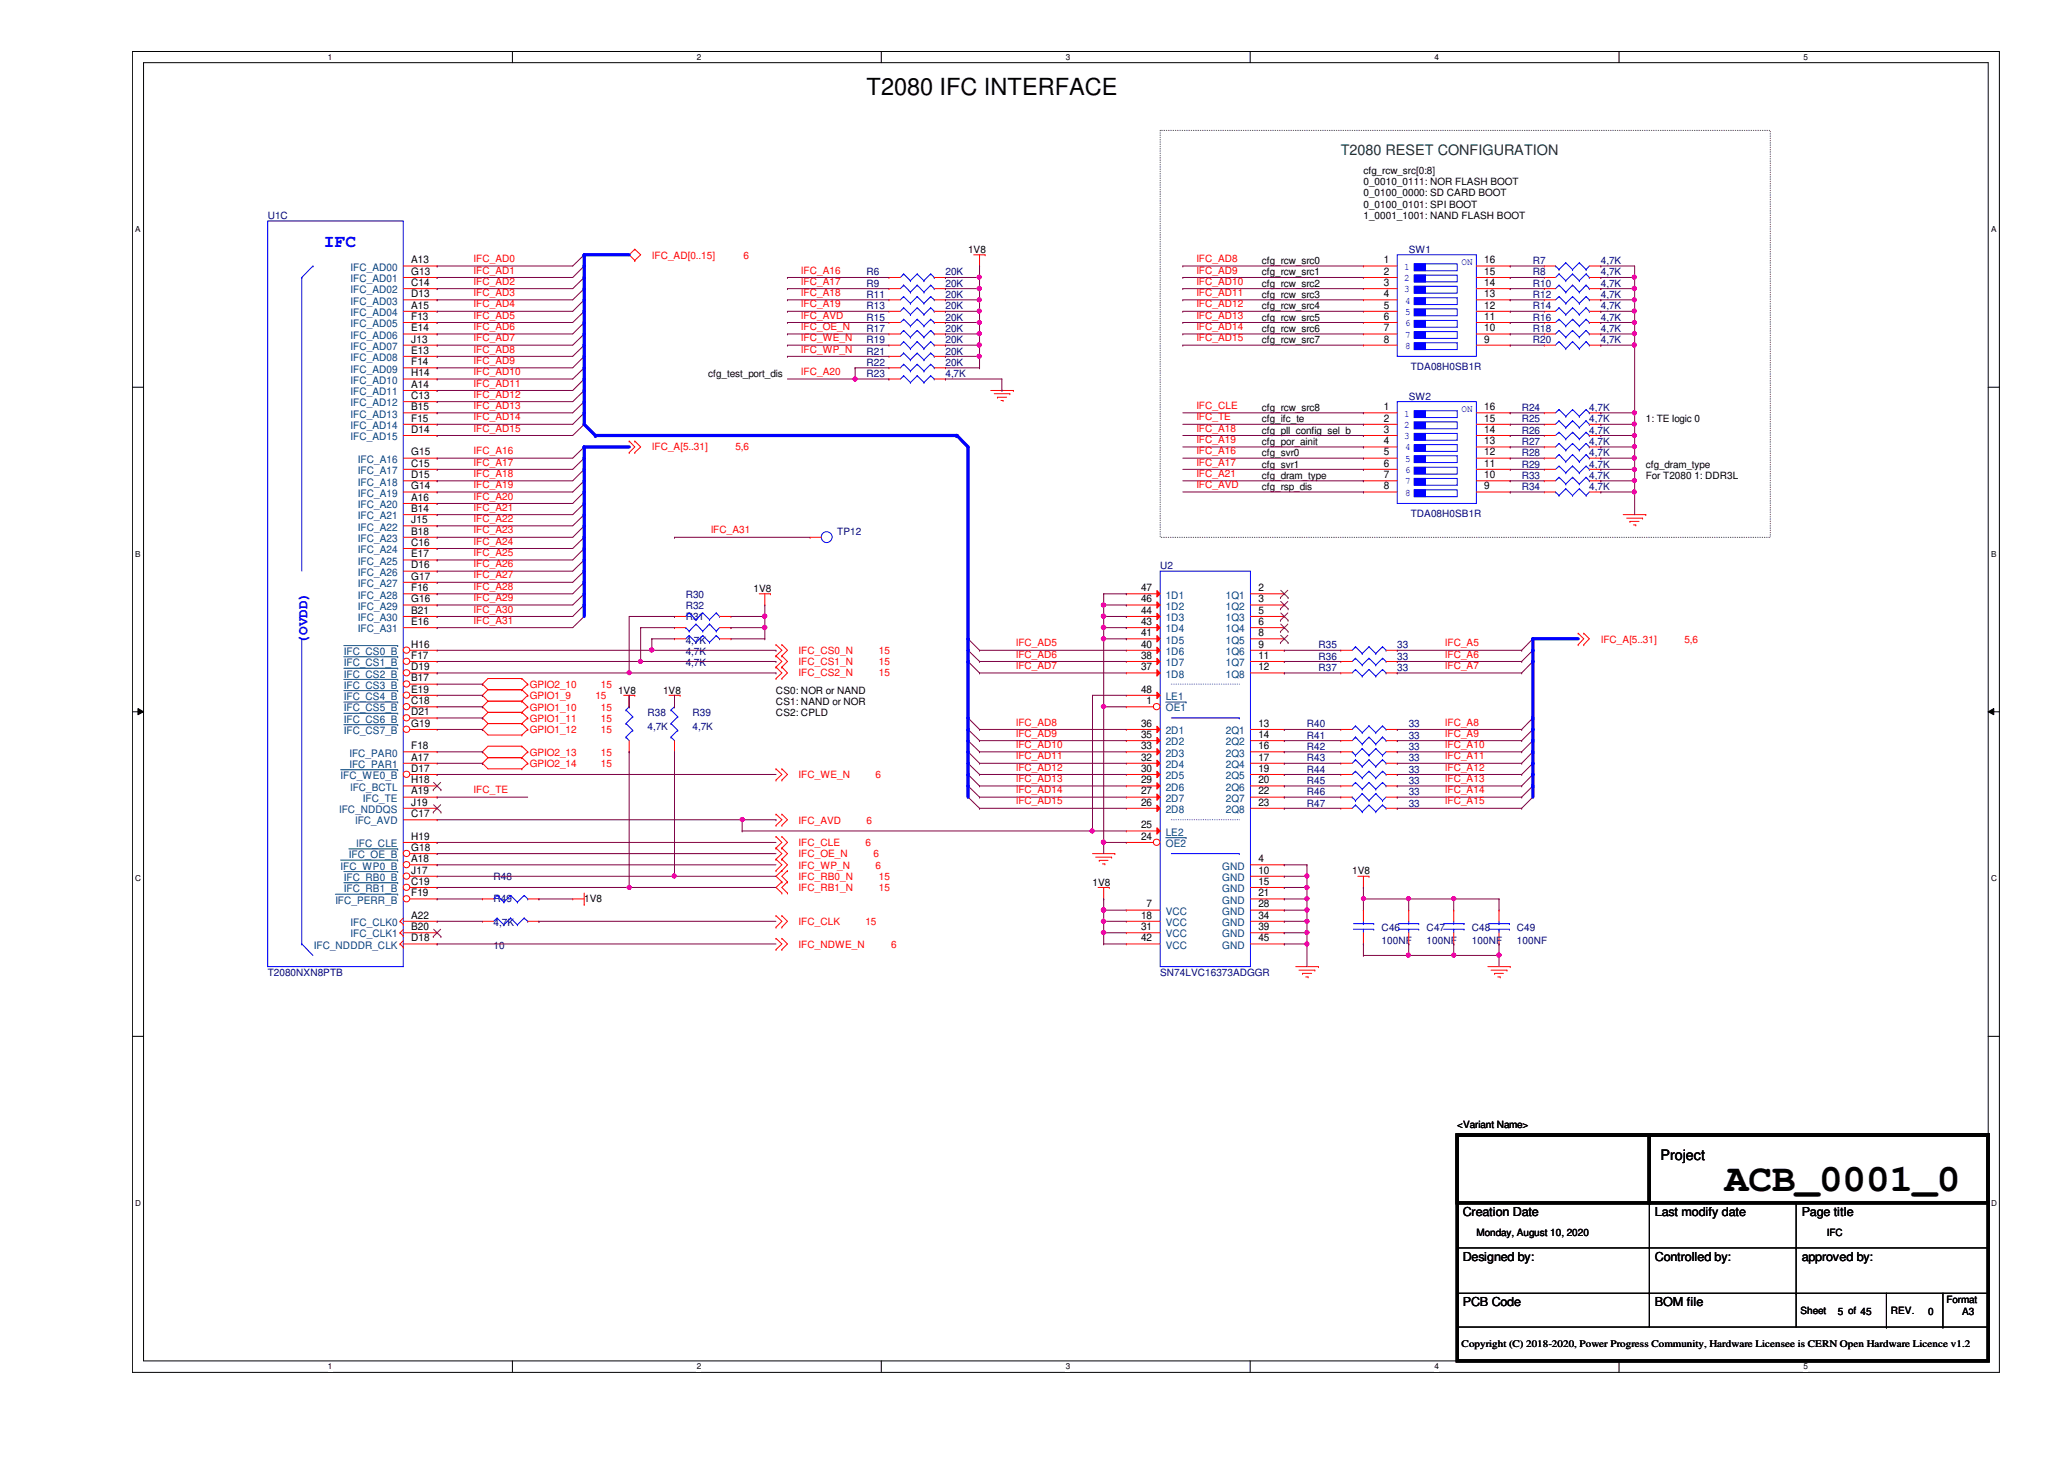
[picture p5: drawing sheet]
<svg xmlns="http://www.w3.org/2000/svg" width="297mm" height="210mm" viewBox="0 0 297 210" stroke-linecap="round" stroke-linejoin="round" font-family="sans-serif">
<defs><g id="words">
<text font-size="5.7" x="248.2" y="171.4">ACB_0001_0</text>
<text font-size="3.4" x="124.7" y="13.7">T2080 IFC INTERFACE</text>
<text font-size="2.6" fill="#00f" x="46.6" y="35.5">IFC</text>
<text font-size="2.1" fill="#008000" x="193" y="22.3">T2080 RESET CONFIGURATION</text>
<text font-size="2.1" fill="#00f" x="44.2" y="92.6" transform="rotate(-90 44.2 92.6)">(OVDD)</text>
<text font-size="2.1" x="239" y="166.8">Project</text>
<g font-size="1.8">
<text x="210.5" y="175">Creation Date</text>
<text x="238.2" y="175">Last modify date</text>
<text x="259.3" y="175">Page title</text>
<text x="210.5" y="181.5">Designed by:</text>
<text x="238.2" y="181.5">Controlled by:</text>
<text x="259.3" y="181.5">approved by:</text>
<text x="210.5" y="188">PCB Code</text>
<text x="238.2" y="188">BOM file</text>
</g>
<g font-size="1.5" fill="#004080">
<text x="50.5" y="38.9">IFC_AD00</text>
<text x="50.5" y="40.6">IFC_AD01</text>
<text x="50.5" y="42.2">IFC_AD02</text>
<text x="50.5" y="43.8">IFC_AD03</text>
<text x="50.5" y="45.5">IFC_AD04</text>
<text x="50.5" y="47.1">IFC_AD05</text>
<text x="50.5" y="48.7">IFC_AD06</text>
<text x="50.5" y="50.3">IFC_AD07</text>
<text x="50.5" y="51.9">IFC_AD08</text>
<text x="50.5" y="53.6">IFC_AD09</text>
<text x="50.5" y="55.2">IFC_AD10</text>
<text x="50.5" y="56.9">IFC_AD11</text>
<text x="50.5" y="58.5">IFC_AD12</text>
<text x="50.5" y="60.1">IFC_AD13</text>
<text x="50.5" y="61.7">IFC_AD14</text>
<text x="50.5" y="63.3">IFC_AD15</text>
<text x="51.5" y="66.6">IFC_A16</text>
<text x="51.5" y="68.2">IFC_A17</text>
<text x="51.5" y="69.8">IFC_A18</text>
<text x="51.5" y="71.5">IFC_A19</text>
<text x="51.5" y="73.1">IFC_A20</text>
<text x="51.5" y="74.7">IFC_A21</text>
<text x="51.5" y="76.3">IFC_A22</text>
<text x="51.5" y="78">IFC_A23</text>
<text x="51.5" y="79.6">IFC_A24</text>
<text x="51.5" y="81.2">IFC_A25</text>
<text x="51.5" y="82.8">IFC_A26</text>
<text x="51.5" y="84.5">IFC_A27</text>
<text x="51.5" y="86.1">IFC_A28</text>
<text x="51.5" y="87.7">IFC_A29</text>
<text x="51.5" y="89.4">IFC_A30</text>
<text x="167.8" y="86.1">1D1</text>
<text x="167.8" y="87.7">1D2</text>
<text x="167.8" y="89.4">1D3</text>
<text x="176.4" y="86.1">1Q1</text>
<text x="176.4" y="87.7">1Q2</text>
<text x="176.4" y="89.4">1Q3</text>
<text x="49.5" y="94.2">IFC_CS0_B</text>
<text x="49.5" y="95.8">IFC_CS1_B</text>
<text x="51.5" y="91">IFC_A31</text>
<text x="167.8" y="91">1D4</text>
<text x="167.8" y="92.6">1D5</text>
<text x="167.8" y="94.2">1D6</text>
<text x="167.8" y="95.8">1D7</text>
<text x="176.4" y="91">1Q4</text>
<text x="176.4" y="92.6">1Q5</text>
<text x="176.4" y="94.2">1Q6</text>
<text x="176.4" y="95.8">1Q7</text>
<text x="49.5" y="97.5">IFC_CS2_B</text>
<text x="49.5" y="99.1">IFC_CS3_B</text>
<text x="49.5" y="100.7">IFC_CS4_B</text>
<text x="167.8" y="97.5">1D8</text>
<text x="167.8" y="100.7">LE1</text>
<text x="176.4" y="97.5">1Q8</text>
<text x="49.5" y="102.4">IFC_CS5_B</text>
<text x="49.5" y="104">IFC_CS6_B</text>
<text x="49.5" y="105.6">IFC_CS7_B</text>
<text x="167.8" y="105.6">2D1</text>
<text x="167.8" y="107.2">2D2</text>
<text x="167.8" y="102.4">OE1</text>
<text x="176.4" y="105.6">2Q1</text>
<text x="176.4" y="107.2">2Q2</text>
<text x="49" y="112.1">IFC_WE0_B</text>
<text x="50.3" y="108.8">IFC_PAR0</text>
<text x="50.3" y="110.5">IFC_PAR1</text>
<text x="50.4" y="113.7">IFC_BCTL</text>
<text x="167.8" y="108.8">2D3</text>
<text x="167.8" y="110.5">2D4</text>
<text x="167.8" y="112.1">2D5</text>
<text x="167.8" y="113.7">2D6</text>
<text x="176.4" y="108.8">2Q3</text>
<text x="176.4" y="110.5">2Q4</text>
<text x="176.4" y="112.1">2Q5</text>
<text x="176.4" y="113.7">2Q6</text>
<text x="48.8" y="117">IFC_NDDQS</text>
<text x="51.1" y="118.6">IFC_AVD</text>
<text x="52.2" y="115.4">IFC_TE</text>
<text x="167.8" y="115.4">2D7</text>
<text x="167.8" y="117">2D8</text>
<text x="176.4" y="115.4">2Q7</text>
<text x="176.4" y="117">2Q8</text>
<text x="49" y="125.1">IFC_WP0_B</text>
<text x="50.2" y="123.5">IFC_OE_B</text>
<text x="51.3" y="121.9">IFC_CLE</text>
<text x="167.8" y="120.2">LE2</text>
<text x="167.8" y="121.9">OE2</text>
<text x="175.9" y="125.1">GND</text>
<text x="48.3" y="130">IFC_PERR_B</text>
<text x="49.5" y="126.7">IFC_RB0_B</text>
<text x="49.5" y="128.4">IFC_RB1_B</text>
<text x="167.8" y="131.6">VCC</text>
<text x="175.9" y="126.7">GND</text>
<text x="175.9" y="128.4">GND</text>
<text x="175.9" y="130">GND</text>
<text x="175.9" y="131.6">GND</text>
<text x="45.2" y="136.5">IFC_NDDDR_CLK</text>
<text x="50.5" y="133.2">IFC_CLK0</text>
<text x="50.5" y="134.9">IFC_CLK1</text>
<text x="167.8" y="133.2">VCC</text>
<text x="167.8" y="134.9">VCC</text>
<text x="167.8" y="136.5">VCC</text>
<text x="175.9" y="136.5">GND</text>
<text x="175.9" y="134.9">GND</text>
<text x="175.9" y="133.2">GND</text>
</g>
<g font-size="1.5">
<text x="59.2" y="37.9">A13</text>
<text x="59.2" y="39.5">G13</text>
<text x="59.2" y="41.1">C14</text>
<text x="199.1" y="37.9">1</text>
<text x="199.1" y="39.5">2</text>
<text x="199.1" y="41.1">3</text>
<text x="213.6" y="41.1">14</text>
<text x="213.6" y="39.5">15</text>
<text x="213.6" y="37.9">16</text>
<text x="59.2" y="42.8">D13</text>
<text x="59.2" y="44.4">A15</text>
<text x="59.2" y="46">F13</text>
<text x="59.2" y="47.7">E14</text>
<text x="199.1" y="42.8">4</text>
<text x="199.1" y="47.7">7</text>
<text x="199.1" y="46">6</text>
<text x="199.1" y="44.4">5</text>
<text x="213.6" y="47.7">10</text>
<text x="213.6" y="46">11</text>
<text x="213.6" y="44.4">12</text>
<text x="213.6" y="42.8">13</text>
<text x="59.2" y="49.3">J13</text>
<text x="59.2" y="50.9">E13</text>
<text x="59.2" y="52.5">F14</text>
<text x="199.1" y="49.3">8</text>
<text x="213.6" y="49.3">9</text>
<text x="59.2" y="54.1">H14</text>
<text x="59.2" y="55.8">A14</text>
<text x="59.2" y="57.4">C13</text>
<text x="59.2" y="59">B15</text>
<text x="199.1" y="59">1</text>
<text x="213.6" y="59">16</text>
<text x="59.2" y="60.7">F15</text>
<text x="59.2" y="62.3">D14</text>
<text x="59.2" y="65.5">G15</text>
<text x="199.1" y="60.7">2</text>
<text x="199.1" y="62.3">3</text>
<text x="199.1" y="63.9">4</text>
<text x="199.1" y="65.5">5</text>
<text x="213.6" y="65.5">12</text>
<text x="213.6" y="63.9">13</text>
<text x="213.6" y="62.3">14</text>
<text x="213.6" y="60.7">15</text>
<text x="59.2" y="67.1">C15</text>
<text x="59.2" y="68.8">D15</text>
<text x="59.2" y="70.4">G14</text>
<text x="199.1" y="70.4">8</text>
<text x="199.1" y="68.8">7</text>
<text x="199.1" y="67.1">6</text>
<text x="213.6" y="70.4">9</text>
<text x="213.6" y="68.8">10</text>
<text x="213.6" y="67.1">11</text>
<text x="59.2" y="72.1">A16</text>
<text x="59.2" y="73.7">B14</text>
<text x="59.2" y="75.3">J15</text>
<text x="59.2" y="76.9">B18</text>
<text x="59.2" y="78.5">C16</text>
<text x="59.2" y="80.2">E17</text>
<text x="59.2" y="81.8">D16</text>
<text x="59.2" y="83.4">G17</text>
<text x="59.2" y="85">F16</text>
<text x="59.2" y="86.7">G16</text>
<text x="59.2" y="88.3">B21</text>
<text x="59.2" y="89.9">E16</text>
<text x="164.2" y="85">47</text>
<text x="164.2" y="86.7">46</text>
<text x="164.2" y="88.3">44</text>
<text x="164.2" y="89.9">43</text>
<text x="181.1" y="85">2</text>
<text x="181.1" y="86.7">3</text>
<text x="181.1" y="88.3">5</text>
<text x="181.1" y="89.9">6</text>
<text x="59.2" y="93.2">H16</text>
<text x="59.2" y="94.8">F17</text>
<text x="164.2" y="91.5">41</text>
<text x="164.2" y="93.2">40</text>
<text x="164.2" y="94.8">38</text>
<text x="181.1" y="91.5">8</text>
<text x="181.1" y="93.2">9</text>
<text x="181.1" y="94.8">11</text>
<text x="59.2" y="96.4">D19</text>
<text x="59.2" y="98">B17</text>
<text x="59.2" y="99.7">E19</text>
<text x="59.2" y="101.3">C18</text>
<text x="164.2" y="96.4">37</text>
<text x="164.2" y="99.7">48</text>
<text x="165" y="101.3">1</text>
<text x="181.1" y="96.4">12</text>
<text x="59.2" y="107.8">F18</text>
<text x="59.2" y="102.9">D21</text>
<text x="59.2" y="104.6">G19</text>
<text x="164.2" y="104.6">36</text>
<text x="164.2" y="106.2">35</text>
<text x="164.2" y="107.8">33</text>
<text x="181.1" y="104.6">13</text>
<text x="181.1" y="106.2">14</text>
<text x="181.1" y="107.8">16</text>
<text x="59.2" y="109.4">A17</text>
<text x="59.2" y="111">D17</text>
<text x="59.2" y="112.7">H18</text>
<text x="164.2" y="109.4">32</text>
<text x="164.2" y="111">30</text>
<text x="164.2" y="112.7">29</text>
<text x="181.1" y="109.4">17</text>
<text x="181.1" y="111">19</text>
<text x="181.1" y="112.7">20</text>
<text x="59.2" y="117.6">C17</text>
<text x="59.2" y="114.3">A19</text>
<text x="59.2" y="115.9">J19</text>
<text x="164.2" y="114.3">27</text>
<text x="164.2" y="115.9">26</text>
<text x="164.2" y="119.2">25</text>
<text x="181.1" y="114.3">22</text>
<text x="181.1" y="115.9">23</text>
<text x="59.2" y="120.8">H19</text>
<text x="59.2" y="122.4">G18</text>
<text x="59.2" y="124">A18</text>
<text x="59.2" y="125.7">J17</text>
<text x="164.2" y="120.8">24</text>
<text x="181.1" y="124">4</text>
<text x="181.1" y="125.7">10</text>
<text x="59.2" y="128.9">F19</text>
<text x="59.2" y="127.3">C19</text>
<text x="165" y="130.6">7</text>
<text x="181.1" y="127.3">15</text>
<text x="181.1" y="128.9">21</text>
<text x="181.1" y="130.6">28</text>
<text x="59.2" y="132.2">A22</text>
<text x="59.2" y="133.8">B20</text>
<text x="59.2" y="135.4">D18</text>
<text x="164.2" y="132.2">18</text>
<text x="164.2" y="133.8">31</text>
<text x="164.2" y="135.4">42</text>
<text x="181.1" y="135.4">45</text>
<text x="181.1" y="133.8">39</text>
<text x="181.1" y="132.2">34</text>
</g>
<g font-size="1.4">
<text x="196.2" y="26.6">0_0010_0111: NOR FLASH BOOT</text>
<text x="196.2" y="28.2">0_0100_0000: SD CARD BOOT</text>
<text x="196.2" y="29.9">0_0100_0101: SPI BOOT</text>
<text x="196.2" y="25">cfg_rcw_src[0:8]</text>
<text x="196.2" y="31.5">1_0001_1001: NAND FLASH BOOT</text>
<text x="139.3" y="36.4">1V8</text>
<text x="181.6" y="38">cfg_rcw_src0</text>
<text x="181.6" y="39.6">cfg_rcw_src1</text>
<text x="181.6" y="41.3">cfg_rcw_src2</text>
<text x="181.6" y="42.9">cfg_rcw_src3</text>
<text x="181.6" y="44.5">cfg_rcw_src4</text>
<text x="181.6" y="46.1">cfg_rcw_src5</text>
<text x="181.6" y="47.8">cfg_rcw_src6</text>
<text x="181.6" y="49.4">cfg_rcw_src7</text>
<text x="101.9" y="54.3">cfg_test_port_dis</text>
<text x="181.6" y="59.1">cfg_rcw_src8</text>
<text x="181.6" y="60.7">cfg_ifc_te</text>
<text x="181.6" y="62.4">cfg_pll_config_sel_b</text>
<text x="181.6" y="64">cfg_por_ainit</text>
<text x="181.6" y="65.7">cfg_svr0</text>
<text x="236.9" y="60.7">1: TE logic 0</text>
<text x="181.6" y="67.3">cfg_svr1</text>
<text x="181.6" y="68.9">cfg_dram_type</text>
<text x="181.6" y="70.5">cfg_rsp_dis</text>
<text x="236.9" y="68.9">For T2080 1: DDR3L</text>
<text x="236.9" y="67.3">cfg_dram_type</text>
<text x="108.5" y="85.1">1V8</text>
<text x="88.9" y="99.8">1V8</text>
<text x="95.4" y="99.8">1V8</text>
<text x="111.7" y="99.8">CS0: NOR or NAND</text>
<text x="111.7" y="101.4">CS1: NAND or NOR</text>
<text x="111.7" y="103">CS2: CPLD</text>
<text x="194.6" y="125.8">1V8</text>
<text x="84.1" y="129.7">1V8</text>
<text x="157.2" y="127.4">1V8</text>
<text x="209.7" y="162.2">&lt;Variant Name&gt;</text>
<text x="212.5" y="177.8">Monday, August 10, 2020</text>
<text x="262.9" y="177.8">IFC</text>
<text x="259.1" y="189">Sheet</text>
<text x="264.5" y="189.2">5 of 45</text>
<text x="272.1" y="189">REV.</text>
<text x="277.5" y="189.2">0</text>
<text x="280.1" y="187.4">Format</text>
<text x="282.4" y="189.2">A3</text>
<text x="210.4" y="193.8">Copyright (C) 2018-2020, Power Progress Community, Hardware Licensee is CERN Open Hardware Licence v1.2</text>
</g>
<g font-size="1.4" fill="#000080">
<text x="38.5" y="31.5">U1C</text>
<text x="124.7" y="41.3">R9</text>
<text x="124.7" y="39.6">R6</text>
<text x="136.1" y="41.3">20K</text>
<text x="136.1" y="39.6">20K</text>
<text x="202.7" y="36.4">SW1</text>
<text x="220.6" y="38">R7</text>
<text x="220.6" y="39.6">R8</text>
<text x="220.6" y="41.3">R10</text>
<text x="230.4" y="38">4,7K</text>
<text x="230.4" y="39.6">4,7K</text>
<text x="230.4" y="41.3">4,7K</text>
<text x="124.7" y="44.5">R13</text>
<text x="124.7" y="42.9">R11</text>
<text x="124.7" y="47.8">R17</text>
<text x="124.7" y="46.1">R15</text>
<text x="136.1" y="44.5">20K</text>
<text x="136.1" y="42.9">20K</text>
<text x="136.1" y="47.8">20K</text>
<text x="136.1" y="46.1">20K</text>
<text x="220.6" y="42.9">R12</text>
<text x="220.6" y="44.5">R14</text>
<text x="220.6" y="46.1">R16</text>
<text x="220.6" y="47.8">R18</text>
<text x="230.4" y="42.9">4,7K</text>
<text x="230.4" y="44.5">4,7K</text>
<text x="230.4" y="46.1">4,7K</text>
<text x="230.4" y="47.8">4,7K</text>
<text x="124.7" y="51">R21</text>
<text x="124.7" y="52.6">R22</text>
<text x="124.7" y="49.4">R19</text>
<text x="136.1" y="51">20K</text>
<text x="136.1" y="52.6">20K</text>
<text x="136.1" y="49.4">20K</text>
<text x="203" y="53.3">TDA08H0SB1R</text>
<text x="220.6" y="49.4">R20</text>
<text x="230.4" y="49.4">4,7K</text>
<text x="124.7" y="54.3">R23</text>
<text x="136.1" y="54.3">4,7K</text>
<text x="202.7" y="57.5">SW2</text>
<text x="219" y="59.1">R24</text>
<text x="228.7" y="59.1">4,7K</text>
<text x="219" y="60.7">R25</text>
<text x="219" y="62.4">R26</text>
<text x="219" y="64">R27</text>
<text x="219" y="65.7">R28</text>
<text x="228.7" y="60.7">4,7K</text>
<text x="228.7" y="62.4">4,7K</text>
<text x="228.7" y="64">4,7K</text>
<text x="228.7" y="65.7">4,7K</text>
<text x="219" y="68.9">R33</text>
<text x="219" y="70.5">R34</text>
<text x="219" y="67.3">R29</text>
<text x="228.7" y="68.9">4,7K</text>
<text x="228.7" y="70.5">4,7K</text>
<text x="228.7" y="67.3">4,7K</text>
<text x="120.5" y="77">TP12</text>
<text x="203" y="74.4">TDA08H0SB1R</text>
<text x="167" y="81.9">U2</text>
<text x="98.7" y="89.2">R31</text>
<text x="98.7" y="86">R30</text>
<text x="98.7" y="87.6">R32</text>
<text x="98.7" y="95.9">4,7K</text>
<text x="98.7" y="92.6">4,7K</text>
<text x="98.7" y="94.2">4,7K</text>
<text x="189.7" y="94.9">R36</text>
<text x="189.7" y="93.3">R35</text>
<text x="201.1" y="94.9">33</text>
<text x="201.1" y="93.3">33</text>
<text x="189.7" y="96.5">R37</text>
<text x="201.1" y="96.5">33</text>
<text x="93.2" y="103">R38</text>
<text x="93.2" y="105">4,7K</text>
<text x="99.7" y="103">R39</text>
<text x="99.7" y="105">4,7K</text>
<text x="188.1" y="104.6">R40</text>
<text x="188.1" y="106.3">R41</text>
<text x="188.1" y="107.9">R42</text>
<text x="202.7" y="104.6">33</text>
<text x="202.7" y="106.3">33</text>
<text x="202.7" y="107.9">33</text>
<text x="188.1" y="109.5">R43</text>
<text x="188.1" y="111.2">R44</text>
<text x="188.1" y="112.8">R45</text>
<text x="202.7" y="109.5">33</text>
<text x="202.7" y="111.2">33</text>
<text x="202.7" y="112.8">33</text>
<text x="188.1" y="116">R47</text>
<text x="188.1" y="114.4">R46</text>
<text x="202.7" y="116">33</text>
<text x="202.7" y="114.4">33</text>
<text x="71" y="129.8">R49</text>
<text x="71" y="126.6">R48</text>
<text x="71" y="136.5">10</text>
<text x="71" y="133.3">4,7K</text>
<text x="198.8" y="133.9">C46</text>
<text x="198.8" y="135.8">100NF</text>
<text x="205.3" y="133.9">C47</text>
<text x="205.3" y="135.8">100NF</text>
<text x="211.8" y="133.9">C48</text>
<text x="211.8" y="135.8">100NF</text>
<text x="218.3" y="133.9">C49</text>
<text x="218.3" y="135.8">100NF</text>
<text x="38.5" y="140.4">T2080NXN8PTB</text>
<text x="167" y="140.4">SN74LVC16373ADGGR</text>
</g>
<g font-size="1.4" fill="#f00">
<text x="68.2" y="37.7">IFC_AD0</text>
<text x="68.2" y="39.4">IFC_AD1</text>
<text x="68.2" y="41">IFC_AD2</text>
<text x="93.8" y="37.2">IFC_AD[0..15]</text>
<text x="107" y="37.2">6</text>
<text x="115.3" y="39.4">IFC_A16</text>
<text x="115.3" y="41">IFC_A17</text>
<text x="172.2" y="37.7">IFC_AD8</text>
<text x="172.2" y="39.4">IFC_AD9</text>
<text x="172.2" y="41">IFC_AD10</text>
<text x="68.2" y="42.6">IFC_AD3</text>
<text x="68.2" y="44.2">IFC_AD4</text>
<text x="68.2" y="45.8">IFC_AD5</text>
<text x="68.2" y="47.5">IFC_AD6</text>
<text x="115.3" y="42.6">IFC_A18</text>
<text x="115.3" y="44.2">IFC_A19</text>
<text x="115.3" y="45.8">IFC_AVD</text>
<text x="115.3" y="47.5">IFC_OE_N</text>
<text x="172.2" y="42.6">IFC_AD11</text>
<text x="172.2" y="44.2">IFC_AD12</text>
<text x="172.2" y="45.8">IFC_AD13</text>
<text x="172.2" y="47.5">IFC_AD14</text>
<text x="68.2" y="49.1">IFC_AD7</text>
<text x="68.2" y="50.7">IFC_AD8</text>
<text x="68.2" y="52.4">IFC_AD9</text>
<text x="68.2" y="54">IFC_AD10</text>
<text x="115.3" y="49.1">IFC_WE_N</text>
<text x="115.3" y="50.7">IFC_WP_N</text>
<text x="115.3" y="54">IFC_A20</text>
<text x="172.2" y="49.1">IFC_AD15</text>
<text x="68.2" y="55.6">IFC_AD11</text>
<text x="68.2" y="57.2">IFC_AD12</text>
<text x="68.2" y="58.8">IFC_AD13</text>
<text x="172.2" y="58.8">IFC_CLE</text>
<text x="68.2" y="60.5">IFC_AD14</text>
<text x="68.2" y="62.1">IFC_AD15</text>
<text x="68.2" y="65.4">IFC_A16</text>
<text x="93.8" y="64.8">IFC_A[5..31]</text>
<text x="105.8" y="64.8">5,6</text>
<text x="172.2" y="60.5">IFC_TE</text>
<text x="172.2" y="62.1">IFC_A18</text>
<text x="172.2" y="63.8">IFC_A19</text>
<text x="172.2" y="65.4">IFC_A16</text>
<text x="68.2" y="67">IFC_A17</text>
<text x="68.2" y="68.6">IFC_A18</text>
<text x="68.2" y="70.2">IFC_A19</text>
<text x="68.2" y="71.9">IFC_A20</text>
<text x="172.2" y="67">IFC_A17</text>
<text x="172.2" y="68.6">IFC_A21</text>
<text x="172.2" y="70.2">IFC_AVD</text>
<text x="68.2" y="73.5">IFC_A21</text>
<text x="68.2" y="75.1">IFC_A22</text>
<text x="68.2" y="76.7">IFC_A23</text>
<text x="102.3" y="76.7">IFC_A31</text>
<text x="68.2" y="78.4">IFC_A24</text>
<text x="68.2" y="80">IFC_A25</text>
<text x="68.2" y="81.6">IFC_A26</text>
<text x="68.2" y="83.2">IFC_A27</text>
<text x="68.2" y="84.9">IFC_A28</text>
<text x="68.2" y="86.5">IFC_A29</text>
<text x="68.2" y="88.1">IFC_A30</text>
<text x="68.2" y="89.7">IFC_A31</text>
<text x="114.9" y="94.1">IFC_CS0_N</text>
<text x="114.9" y="95.7">IFC_CS1_N</text>
<text x="126.5" y="94.1">15</text>
<text x="126.5" y="95.7">15</text>
<text x="146.2" y="93">IFC_AD5</text>
<text x="146.2" y="94.6">IFC_AD6</text>
<text x="207.9" y="93">IFC_A5</text>
<text x="207.9" y="94.6">IFC_A6</text>
<text x="230.4" y="92.5">IFC_A[5..31]</text>
<text x="242.4" y="92.5">5,6</text>
<text x="76.2" y="99">GPIO2_10</text>
<text x="76.2" y="100.6">GPIO1_9</text>
<text x="85.7" y="100.6">15</text>
<text x="86.5" y="99">15</text>
<text x="114.9" y="97.3">IFC_CS2_N</text>
<text x="126.5" y="97.3">15</text>
<text x="146.2" y="96.3">IFC_AD7</text>
<text x="207.9" y="96.3">IFC_A7</text>
<text x="76.2" y="102.2">GPIO1_10</text>
<text x="76.2" y="103.8">GPIO1_11</text>
<text x="76.2" y="105.5">GPIO1_12</text>
<text x="86.5" y="102.2">15</text>
<text x="86.5" y="103.8">15</text>
<text x="86.5" y="105.5">15</text>
<text x="146.2" y="104.4">IFC_AD8</text>
<text x="146.2" y="106">IFC_AD9</text>
<text x="146.2" y="107.6">IFC_AD10</text>
<text x="207.9" y="104.4">IFC_A8</text>
<text x="207.9" y="106">IFC_A9</text>
<text x="207.9" y="107.6">IFC_A10</text>
<text x="76.2" y="108.7">GPIO2_13</text>
<text x="76.2" y="110.4">GPIO2_14</text>
<text x="86.5" y="108.7">15</text>
<text x="86.5" y="110.4">15</text>
<text x="114.9" y="112">IFC_WE_N</text>
<text x="126" y="112">6</text>
<text x="146.2" y="109.3">IFC_AD11</text>
<text x="146.2" y="110.9">IFC_AD12</text>
<text x="146.2" y="112.5">IFC_AD13</text>
<text x="207.9" y="109.3">IFC_A11</text>
<text x="207.9" y="110.9">IFC_A12</text>
<text x="207.9" y="112.5">IFC_A13</text>
<text x="68.2" y="114.1">IFC_TE</text>
<text x="114.9" y="118.5">IFC_AVD</text>
<text x="124.7" y="118.5">6</text>
<text x="146.2" y="114.1">IFC_AD14</text>
<text x="146.2" y="115.7">IFC_AD15</text>
<text x="207.9" y="114.1">IFC_A14</text>
<text x="207.9" y="115.7">IFC_A15</text>
<text x="114.9" y="121.7">IFC_CLE</text>
<text x="114.9" y="123.4">IFC_OE_N</text>
<text x="114.9" y="125">IFC_WP_N</text>
<text x="124.5" y="121.7">6</text>
<text x="125.7" y="123.4">6</text>
<text x="126" y="125">6</text>
<text x="114.9" y="126.6">IFC_RB0_N</text>
<text x="114.9" y="128.2">IFC_RB1_N</text>
<text x="126.5" y="126.6">15</text>
<text x="126.5" y="128.2">15</text>
<text x="114.9" y="136.4">IFC_NDWE_N</text>
<text x="114.9" y="133.1">IFC_CLK</text>
<text x="124.5" y="133.1">15</text>
<text x="128.3" y="136.4">6</text>
</g>
<g font-size="1.4" fill="#00f">
<text x="202.1" y="40.4">2</text>
<text x="202.1" y="38.8">1</text>
<text x="210.4" y="38.1">ON</text>
<text x="202.1" y="42.1">3</text>
<text x="202.2" y="45.3">5</text>
<text x="202.2" y="46.9">6</text>
<text x="202.2" y="43.7">4</text>
<text x="202.2" y="48.6">7</text>
<text x="202.2" y="50.2">8</text>
<text x="202.1" y="59.9">1</text>
<text x="210.4" y="59.3">ON</text>
<text x="202.1" y="63.2">3</text>
<text x="202.1" y="61.6">2</text>
<text x="202.2" y="64.8">4</text>
<text x="202.2" y="66.5">5</text>
<text x="202.2" y="68.1">6</text>
<text x="202.2" y="69.7">7</text>
<text x="202.2" y="71.3">8</text>
</g>
<g font-size="1.2">
<text x="47.2" y="8.6">1</text>
<text x="100.3" y="8.6">2</text>
<text x="153.4" y="8.6">3</text>
<text x="206.5" y="8.6">4</text>
<text x="259.5" y="8.6">5</text>
<text x="19.5" y="33.4">A</text>
<text x="286.6" y="33.4">A</text>
<text x="19.5" y="80.1">B</text>
<text x="286.6" y="80.1">B</text>
<text x="19.5" y="126.8">C</text>
<text x="286.6" y="126.8">C</text>
<text x="19.5" y="173.5">D</text>
<text x="286.6" y="173.5">D</text>
<text x="47.2" y="197">1</text>
<text x="100.3" y="197">2</text>
<text x="153.4" y="197">3</text>
<text x="206.5" y="197">4</text>
<text x="259.5" y="197">5</text>
</g>
</g></defs>
<path d="M19.1 7.4h268.6v190h-268.6zM20.7 9h265.4v186.8h-265.4z" fill="none" stroke="#000" stroke-width=".14"/>
<g fill="#fff">
<path d="M47.2 7.6h.6v1.3h-.6z"/>
<path d="M47.2 196h.6v1.3h-.6z"/>
</g>
<path d="M73.7 7.4v1.6M73.7 195.8v1.6" fill="none" stroke="#000" stroke-width=".14"/>
<g fill="#fff">
<path d="M100.3 7.6h.6v1.3h-.6z"/>
<path d="M100.3 196h.6v1.3h-.6z"/>
</g>
<path d="M126.8 7.4v1.6M126.8 195.8v1.6" fill="none" stroke="#000" stroke-width=".14"/>
<g fill="#fff">
<path d="M153.4 7.6h.6v1.3h-.6z"/>
<path d="M153.4 196h.6v1.3h-.6z"/>
</g>
<path d="M179.9 7.4v1.6M179.9 195.8v1.6" fill="none" stroke="#000" stroke-width=".14"/>
<g fill="#fff">
<path d="M206.5 7.6h.6v1.3h-.6z"/>
<path d="M206.5 196h.6v1.3h-.6z"/>
</g>
<path d="M233 7.4v1.6M233 195.8v1.6" fill="none" stroke="#000" stroke-width=".14"/>
<g fill="#fff">
<path d="M259.5 7.6h.6v1.3h-.6z"/>
<path d="M259.5 196h.6v1.3h-.6z"/>
<path d="M19.5 32.3h.7v1.4h-.7z"/>
<path d="M286.6 32.3h.7v1.4h-.7z"/>
<path d="M19.5 79h.7v1.3h-.7z"/>
<path d="M286.6 79h.7v1.3h-.7z"/>
</g>
<path d="M19.1 55.7h1.6M286.1 55.7h1.6" fill="none" stroke="#000" stroke-width=".14"/>
<g fill="#fff">
<path d="M19.5 125.7h.8v1.3h-.8z"/>
<path d="M286.6 125.7h.8v1.3h-.8z"/>
</g>
<path d="M19.1 102.4h1.6M19.9 101.9l.8 .5-.8 .4zM286.1 102.4l.8-.5v.9zM286.1 102.4h1.6" fill="none" stroke="#000" stroke-width=".14"/>
<path d="M19.9 101.9l.8 .5-.8 .4zM286.1 102.4l.8-.5v.9z" fill="#000"/>
<g fill="#fff">
<path d="M19.5 172.4h.8v1.3h-.8z"/>
<path d="M286.6 172.4h.8v1.3h-.8z"/>
</g>
<g fill="none" stroke="#000" stroke-width=".14">
<path d="M19.1 149.1h1.6M286.1 149.1h1.6M209.7 163.3h8.1M209.7 179.5h76.4M217.8 163.3h.1M237.4 179.5h.1M237.4 173.1v13M258.5 179.5h.1M258.5 173.1v13M286.1 179.5h.1M209.7 186.1h76.4M237.4 186.1h.1"/>
<path d="M237.4 186.1v4.8h-27.7M258.5 186.1h.1M258.5 186.1v4.8h-21.1M258.5 190.9h27.6M271.5 190.9h.1M271.5 186.1v4.8M279.6 190.9h.1M279.6 186.1v4.8M286.1 186.1h.1M286.1 190.9h.1"/>
</g>
<path d="M167 18.8h87.8v58.5h-87.8z" fill="none" stroke="#000" stroke-width=".14" stroke-dasharray="0 .3"/>
<g fill="none" stroke="#f00" stroke-width=".14">
<path d="M90.6 36.7h.1M90.6 36.7l.8 .8M91.4 35.9h.1M91.4 37.5h.1M91.4 35.9l.8 .8-.8 .8M91.4 35.9l-.8 .8M140.1 36.7h1.7M141 38.3h.1M141 36.7v1.6M141.8 36.7h.1M142.6 56.2h3.2M143.1 56.6h2.2"/>
<path d="M143.6 57.1h.1M143.6 57.1h1.3M144.1 57.6h.3M144.4 57.6h.1M145.3 56.6h.1M145.8 56.2h.1M90.6 63.5h.1M90.6 65.1h.1M90.6 63.5l.8 .8-.8 .8M91.4 63.5h.1M91.4 65.1h.1M91.4 63.5l.8 .8-.8 .8"/>
<path d="M233.6 74h3.3M234.1 74.5h2.3M234.6 75h.1M234.6 75h1.3M235.1 75.5h.3M235.4 75.5h.1M236.4 74.5h.1M236.9 74h.1M69.4 98.4h.1M69.4 98.4l.8 .8M70.2 99.2h4.9M70.2 99.2l-.8 .8"/>
<path d="M75.1 97.6h.1M75.1 99.2h.1M75.1 97.6l.8 .8M75.1 97.6h-4.9l-.8 .8M75.1 99.2l.8 .8M75.9 98.4h.1M75.9 98.4l-.8 .8M109.3 85.4h1.6M110.1 87h.1M110.1 85.4v1.6M110.9 85.4h.1M111.7 92.8h.1"/>
<path d="M111.7 94.4h.1M111.7 96h.1M111.7 97.6h.1M111.7 92.8l.8 .8-.8 .8M111.7 94.4l.8 .8-.8 .8M111.7 96l.8 .8-.8 .8M112.5 92.8h.1M112.5 94.4h.1M112.5 96h.1M112.5 97.6h.1M112.5 92.8l.8 .8-.8 .8M112.5 94.4l.8 .8-.8 .8"/>
<path d="M112.5 96l.8 .8-.8 .8M180 85.4h4.8M180 87h4.8M180 88.7h4.8M180 90.3h4.8M180 91.9h4.8M180 93.6h4.8M180 95.2h4.8M180 96.8h4.8M184.8 85.4h.1M184.8 87h.1M184.8 88.7h.1"/>
<path d="M184.8 90.3h.1M184.8 91.9h.1M184.8 93.6h.1M184.8 95.2h.1M184.8 96.8h.1M227.1 91.1h.1M227.1 92.8h.1M227.1 91.1l.8 .8-.8 .9M227.9 91.1h.1M227.9 92.8h.1M227.9 91.1l.8 .8-.8 .9M69.4 100h.1"/>
<path d="M69.4 101.7h.1M69.4 103.3h.1M69.4 104.9h.1M69.4 108.2h.1M69.4 109.8h.1M69.4 100l.8 .9M69.4 101.7l.8 .8M69.4 103.3l.8 .8M69.4 104.9l.8 .8h4.9M69.4 108.2l.8 .8M69.4 109.8l.8 .8h4.9M70.2 100.9h4.9"/>
<path d="M70.2 100.9l-.8 .8M70.2 102.5h4.9M70.2 102.5l-.8 .8M70.2 104.1h4.9M70.2 104.1l-.8 .8M70.2 109h4.9M70.2 109l-.8 .8M75.1 100.9h.1M75.1 102.5h.1M75.1 104.1h.1M75.1 105.7h.1M75.1 107.4h.1"/>
<path d="M75.1 109h.1M75.1 110.6h.1M75.1 104.1l.8 .8M75.1 100.9l.8 .8M75.1 102.5l.8 .8M75.1 107.4l.8 .8M75.1 107.4h-4.9l-.8 .8M75.1 109l.8 .8M75.9 100h.1M75.9 101.7h.1M75.9 103.3h.1M75.9 104.9h.1"/>
<path d="M75.9 108.2h.1M75.9 109.8h.1M75.9 100l-.8 .9M75.9 101.7l-.8 .8M75.9 103.3l-.8 .8M75.9 104.9l-.8 .8M75.9 108.2l-.8 .8M75.9 109.8l-.8 .8M89.7 100h1.7M90.6 101.7h.1M90.6 100v1.7M91.4 100h.1"/>
<path d="M96.3 100h1.6M97.1 101.7h.1M97.1 100v1.7M97.9 100h.1M111.7 110.6h.1M111.7 112.2h.1M111.7 117.1h.1M111.7 118.7h.1M111.7 110.6l.8 .8-.8 .8M111.7 117.1l.8 .8-.8 .8M112.5 110.6h.1M112.5 112.2h.1"/>
<path d="M112.5 117.1h.1M112.5 118.7h.1M112.5 110.6l.8 .8-.8 .8M112.5 117.1l.8 .8-.8 .8M193 116.3h.1M193 116.3h1.6M199.5 116.3h1.6M201.1 116.3h.1M82.4 129.3h.1M82.4 129.3h1.7M84.1 130.1h.1M84.1 128.5v1.6"/>
<path d="M111.7 120.4h.1M111.7 122h.1M111.7 123.6h.1M111.7 125.3h.1M111.7 135h.1M111.7 136.6h.1M111.7 131.7h.1M111.7 133.4h.1M111.7 120.4l.8 .8-.8 .8M111.7 122l.8 .8-.8 .8M111.7 123.6l.8 .8-.8 .9M111.7 135l.8 .8-.8 .8"/>
<path d="M111.7 131.7l.8 .8-.8 .9M112.5 120.4h.1M112.5 122h.1M112.5 123.6h.1M112.5 125.3h.1M112.5 126.9h.1M112.5 128.5h.1M112.5 135h.1M112.5 136.6h.1M112.5 131.7h.1M112.5 133.4h.1M112.5 120.4l.8 .8-.8 .8"/>
<path d="M112.5 122l.8 .8-.8 .8M112.5 125.3l-.8 .8 .8 .8M112.5 126.9l-.8 .8 .8 .8M112.5 123.6l.8 .8-.8 .9M112.5 135l.8 .8-.8 .8M112.5 131.7l.8 .8-.8 .9M113.3 126.9h.1M113.3 125.3h.1M113.3 128.5h.1M113.3 125.3l-.8 .8 .8 .8M113.3 126.9l-.8 .8 .8 .8M157.2 122.8h3.2"/>
<path d="M157.7 123.3h2.3M158 127.7h1.6M158.2 123.8h.1M158.2 123.8h1.3M158.7 124.3h.3M158.8 129.3h.1M158.8 127.7v1.6M159 124.3h.1M159.6 127.7h.1M160 123.3h.1M160.4 122.8h.1M186.5 139.1h3.2"/>
<path d="M186.9 139.6h2.3M189.2 139.6h.1M189.7 139.1h.1M195.4 126.1h1.6M196.2 127.7h.1M196.2 126.1v1.6M197 126.1h.1M214.1 139.1h3.2M214.6 139.6h2.3M216.9 139.6h.1M217.3 139.1h.1M187.5 140h.1"/>
<path d="M187.5 140h1.3M187.9 140.5h.4M188.3 140.5h.1M215.1 140h.1M215.1 140h1.3M215.6 140.5h.3M215.9 140.5h.1"/>
</g>
<g fill="none" stroke="#800040" stroke-width=".14">
<path d="M84.1 36.7h.1M84.1 38.3h.1M84.1 39.9h.1M84.1 36.7l-1.7 1.6M84.1 38.3l-1.7 1.6M84.1 39.9l-1.7 1.6M84.1 41.5h.1M84.1 43.1h.1M84.1 44.8h.1M84.1 46.4h.1M84.1 48h.1M84.1 49.7h.1"/>
<path d="M84.1 51.3h.1M84.1 52.9h.1M84.1 54.5h.1M84.1 56.2h.1M84.1 57.8h.1M84.1 59.4h.1M84.1 41.5l-1.7 1.6M84.1 43.1l-1.7 1.7M84.1 44.8l-1.7 1.6M84.1 46.4l-1.7 1.6M84.1 48l-1.7 1.7M84.1 49.7l-1.7 1.6"/>
<path d="M84.1 51.3l-1.7 1.6M84.1 52.9l-1.7 1.6M84.1 54.5l-1.7 1.7M84.1 56.2l-1.7 1.6M84.1 57.8l-1.7 1.6M84.1 59.4l-1.7 1.6M84.1 61h.1M84.1 64.3h.1M84.1 65.9h.1M84.1 67.5h.1M84.1 69.2h.1M84.1 70.8h.1"/>
<path d="M84.1 72.4h.1M84.1 74h.1M84.1 75.6h.1M84.1 77.3h.1M84.1 78.9h.1M84.1 61l-1.7 1.7M84.1 64.3l-1.7 1.6M84.1 65.9l-1.7 1.6M84.1 67.5l-1.7 1.7M84.1 69.2l-1.7 1.6M84.1 70.8l-1.7 1.6M84.1 72.4l-1.7 1.6"/>
<path d="M84.1 74l-1.7 1.6M84.1 75.6l-1.7 1.7M84.1 77.3l-1.7 1.6M84.1 78.9l-1.7 1.7M84.1 80.6h.1M84.1 82.2h.1M84.1 83.8h.1M84.1 85.4h.1M84.1 87h.1M84.1 88.7h.1M84.1 80.6l-1.7 1.6M84.1 82.2l-1.7 1.6"/>
<path d="M84.1 83.8l-1.7 1.6M84.1 85.4l-1.7 1.6M84.1 87l-1.7 1.7M84.1 88.7l-1.7 1.6M139.3 91.9h.1M139.3 93.6h.1M139.3 95.2h.1M139.3 91.9l1.7 1.7M139.3 93.6l1.7 1.6M139.3 95.2l1.7 1.6M219 95.2h.1M219 96.8h.1"/>
<path d="M219 93.6h.1M220.6 93.6l-1.6 1.6M220.6 95.2l-1.6 1.6M220.6 91.9l-1.6 1.7M139.3 103.3h.1M139.3 104.9h.1M139.3 106.6h.1M139.3 108.2h.1M139.3 109.8h.1M139.3 111.4h.1M139.3 113.1h.1M139.3 114.7h.1"/>
<path d="M139.3 103.3l1.7 1.6M139.3 104.9l1.7 1.7M139.3 106.6l1.7 1.6M139.3 108.2l1.7 1.6M139.3 109.8l1.7 1.6M139.3 111.4l1.7 1.7M139.3 113.1l1.7 1.6M139.3 114.7l1.7 1.6M219 106.6h.1M219 104.9h.1M219 108.2h.1M219 109.8h.1"/>
<path d="M219 111.4h.1M219 113.1h.1M219 114.7h.1M219 116.3h.1M220.6 104.9l-1.6 1.7M220.6 103.3l-1.6 1.6M220.6 106.6l-1.6 1.6M220.6 108.2l-1.6 1.6M220.6 109.8l-1.6 1.6M220.6 111.4l-1.6 1.7M220.6 113.1l-1.6 1.6M220.6 114.7l-1.6 1.6"/>
</g>
<path d="M209.7 163.3h27.7v9.8h-27.7zM209.7 163.3h76.4v32.5h-76.4zM237.4 163.3h48.7v9.8h-48.7z" fill="none" stroke="#000" stroke-width=".47"/>
<g fill="none" stroke="#00f" stroke-width=".14">
<path d="M167 82.2h13v56.9h-13zM168.6 103.3h9.8M178.4 103.3h.1M195.1 115.8h.1M195.1 115.8l-.5 .5M195.1 115.8l.9 1M196 116.8h.1M197 115.8h.1M197 115.8l-1 1M197 115.8l1 1M198 116.8h.1M199 115.8h.1"/>
<path d="M199 115.8l-1 1M199 115.8l.5 .5M199.5 116.3h.1M168.6 122.8h9.8M178.4 122.8h.1"/>
</g>
<path d="M168.6 98.4h9.8M178.4 98.4h.1M168.6 117.9h9.8M178.4 117.9h.1" fill="none" stroke="#00f" stroke-width=".14" stroke-dasharray="0 .3"/>
<g fill="none" stroke="#804000" stroke-width=".14">
<path d="M184.3 86h.1M184.3 87.6h.1M184.3 89.2h.1M184.3 90.8h.1M184.3 92.5h.1M184.3 84.9l1.1 1.1M184.3 86.5l1.1 1.1M184.3 88.2l1.1 1M184.3 89.8l1.1 1M184.3 91.4l1.1 1.1M185.3 84.9l-1 1.1M185.3 86.5l-1 1.1"/>
<path d="M185.3 88.2l-1 1M185.3 89.8l-1 1M185.3 91.4l-1 1.1M185.4 86h.1M185.4 87.6h.1M185.4 89.2h.1M185.4 90.8h.1M185.4 92.5h.1"/>
</g>
<path d="M166.5 85l.5 .4-.5 .5z" fill="#f00"/>
<path d="M162.1 85.4h.1M162.1 85.4h4.9M166.5 85l.5 .4-.5 .5z" fill="none" stroke="#f00" stroke-width=".14"/>
<path d="M166.5 86.6l.5 .4-.5 .5z" fill="#f00"/>
<path d="M162.1 87h.1M162.1 87h4.9M166.5 86.6l.5 .4-.5 .5z" fill="none" stroke="#f00" stroke-width=".14"/>
<path d="M166.5 88.2l.5 .5-.5 .5z" fill="#f00"/>
<path d="M162.1 88.7h.1M162.1 88.7h4.9M166.5 88.2l.5 .5-.5 .5z" fill="none" stroke="#f00" stroke-width=".14"/>
<path d="M166.5 89.8l.5 .5-.5 .5z" fill="#f00"/>
<path d="M162.1 90.3h.1M162.1 90.3h4.9M166.5 89.8l.5 .5-.5 .5z" fill="none" stroke="#f00" stroke-width=".14"/>
<path d="M166.5 91.4l.5 .5-.5 .5z" fill="#f00"/>
<path d="M162.1 91.9h.1M162.1 91.9h4.9M166.5 91.4l.5 .5-.5 .5z" fill="none" stroke="#f00" stroke-width=".14"/>
<path d="M166.5 93.1l.5 .5-.5 .4z" fill="#f00"/>
<path d="M162.1 93.6h.1M162.1 93.6h4.9M166.5 93.1l.5 .5-.5 .4z" fill="none" stroke="#f00" stroke-width=".14"/>
<path d="M166.5 94.7l.5 .5-.5 .4z" fill="#f00"/>
<path d="M162.1 95.2h.1M162.1 95.2h4.9M166.5 94.7l.5 .5-.5 .4z" fill="none" stroke="#f00" stroke-width=".14"/>
<path d="M166.5 96.4l.5 .4-.5 .5z" fill="#f00"/>
<path d="M162.1 96.8h.1M162.1 96.8h4.9M166.5 96.4l.5 .4-.5 .5z" fill="none" stroke="#f00" stroke-width=".14"/>
<path d="M166.5 104.5l.5 .4-.5 .5z" fill="#f00"/>
<path d="M162.1 104.9h.1M162.1 104.9h4.9M166.5 104.5l.5 .4-.5 .5z" fill="none" stroke="#f00" stroke-width=".14"/>
<path d="M166.5 106.1l.5 .5-.5 .4z" fill="#f00"/>
<path d="M162.1 106.6h.1M162.1 106.6h4.9M166.5 106.1l.5 .5-.5 .4z" fill="none" stroke="#f00" stroke-width=".14"/>
<path d="M166.5 107.7l.5 .5-.5 .4z" fill="#f00"/>
<path d="M162.1 108.2h.1M162.1 108.2h4.9M166.5 107.7l.5 .5-.5 .4z" fill="none" stroke="#f00" stroke-width=".14"/>
<path d="M166.5 109.3l.5 .5-.5 .5z" fill="#f00"/>
<path d="M162.1 109.8h.1M162.1 109.8h4.9M166.5 109.3l.5 .5-.5 .5z" fill="none" stroke="#f00" stroke-width=".14"/>
<path d="M166.5 111l.5 .4-.5 .5z" fill="#f00"/>
<path d="M162.1 111.4h.1M162.1 111.4h4.9M166.5 111l.5 .4-.5 .5z" fill="none" stroke="#f00" stroke-width=".14"/>
<path d="M166.5 112.6l.5 .5-.5 .4z" fill="#f00"/>
<path d="M162.1 113.1h.1M162.1 113.1h4.9M166.5 112.6l.5 .5-.5 .4z" fill="none" stroke="#f00" stroke-width=".14"/>
<path d="M166.5 114.2l.5 .5-.5 .4z" fill="#f00"/>
<path d="M162.1 114.7h.1M162.1 114.7h4.9M166.5 114.2l.5 .5-.5 .4z" fill="none" stroke="#f00" stroke-width=".14"/>
<path d="M166.5 115.8l.5 .5-.5 .5z" fill="#f00"/>
<path d="M162.1 116.3h.1M162.1 116.3h4.9M166.5 115.8l.5 .5-.5 .5z" fill="none" stroke="#f00" stroke-width=".14"/>
<path d="M166.5 99.6l.5 .4-.5 .5z" fill="#f00"/>
<path d="M166.5 99.6l.5 .4-.5 .5zM162.1 100h.1M162.1 100h4.9" fill="none" stroke="#f00" stroke-width=".14"/>
<circle cx="166.5" cy="101.7" r=".46" fill="#fff"/>
<g fill="none" stroke="#f00" stroke-width=".14">
<path d="M162.1 101.7h.1M162.1 101.7h3.9"/>
<circle cx="166.5" cy="101.7" r=".46"/>
</g>
<path d="M167.8 101h2.9M170.7 101h.1" fill="none" stroke="#004080" stroke-width=".14"/>
<path d="M166.5 119.1l.5 .4-.5 .5z" fill="#f00"/>
<path d="M162.1 119.5h.1M162.1 119.5h4.9M166.5 119.1l.5 .4-.5 .5z" fill="none" stroke="#f00" stroke-width=".14"/>
<circle cx="166.5" cy="121.2" r=".46" fill="#fff"/>
<g fill="none" stroke="#f00" stroke-width=".14">
<path d="M222.3 38.3h.1M222.3 38.3h1.6M228.7 38.3h1.7M230.4 38.3h.1M222.3 49.7h.1M222.3 49.7h1.6M228.7 49.7h1.7M230.4 49.7h.1M222.3 69.2h.1M222.3 69.2h1.6M228.7 69.2h1.7M230.4 69.2h.1"/>
<path d="M193 96.8h.1M193 96.8h1.6M199.5 96.8h1.6M201.1 96.8h.1M180 104.9h4.8M180 106.6h4.8M180 108.2h4.8M180 109.8h4.8M180 111.4h4.8M180 113.1h4.8M180 114.7h4.8M180 116.3h4.8"/>
<path d="M184.8 104.9h.1M184.8 106.6h.1M184.8 108.2h.1M184.8 109.8h.1M184.8 111.4h.1M184.8 113.1h.1M184.8 114.7h.1M184.8 116.3h.1M69.4 132.5h.1M69.4 132.5h1.6M75.9 132.5h1.7M77.6 132.5h.1"/>
<path d="M162.1 121.2h.1M162.1 130.9h.1M162.1 132.5h.1M162.1 134.2h.1M162.1 135.8h.1M162.1 121.2h3.9M162.1 130.9h4.9M162.1 135.8h4.9M162.1 134.2h4.9M162.1 132.5h4.9M180 124.4h4.8M180 126.1h4.8"/>
<path d="M180 127.7h4.8M180 129.3h4.8M180 130.9h4.8M180 135.8h4.8M180 134.2h4.8M180 132.5h4.8M184.8 124.4h.1M184.8 126.1h.1M184.8 127.7h.1M184.8 129.3h.1M184.8 130.9h.1M184.8 135.8h.1"/>
<path d="M184.8 134.2h.1M184.8 132.5h.1"/>
<circle cx="166.5" cy="121.2" r=".46"/>
</g>
<path d="M167.8 120.5h2.9M170.7 120.5h.1" fill="none" stroke="#004080" stroke-width=".14"/>
<g fill="none" stroke="#00f" stroke-width=".14">
<path d="M223.9 38.3h.1M223.9 38.3l.5 .5M224.4 38.8h.1M225.3 37.8h.1M225.3 37.8l1 1M225.3 37.8l-.9 1M226.3 38.8h.1M227.3 37.8h.1M227.3 37.8l1 1M227.3 37.8l-1 1M228.3 38.8h.1M228.7 38.3l-.4 .5"/>
<path d="M201.1 57.8h11.4v14.6h-11.4zM203.5 59.1h6.2v1h-6.2zM224.4 49.1h.1M224.4 49.1l-.5 .6M224.4 49.1l.9 1.1M225.3 50.2h.1M226.3 49.1h.1M226.3 49.1l-1 1.1M226.3 49.1l1 1.1M227.3 50.2h.1M228.3 49.1h.1M228.3 49.1l-1 1.1"/>
<path d="M228.3 49.1l.4 .6M228.7 49.7h.1M203.5 60.7h6.2v1h-6.2zM203.5 62.4h6.2v.9h-6.2zM203.5 64h6.2v.9h-6.2zM203.5 65.6h6.2v.9h-6.2zM203.5 67.2h6.2v1h-6.2zM203.5 68.8h6.2v1h-6.2zM203.5 70.5h6.2v1h-6.2zM224.4 68.7h.1M224.4 68.7l-.5 .5M224.4 68.7l.9 .9"/>
<path d="M225.3 69.6h.1M226.3 68.7h.1M226.3 68.7l-1 .9M226.3 68.7l1 .9M227.3 69.6h.1M228.3 68.7h.1M228.3 68.7l-1 .9M228.3 68.7l.4 .5M228.7 69.2h.1M195.1 96.3h.1M195.1 96.3l-.5 .5M195.1 96.3l.9 1"/>
<path d="M196 97.3h.1M197 96.3h.1M197 96.3l-1 1M197 96.3l1 1M198 97.3h.1M199 96.3h.1M199 96.3l-1 1M199 96.3l.5 .5M199.5 96.8h.1M71.5 132.1h.1M71.5 132.1l-.5 .4M71.5 132.1l1 1"/>
<path d="M72.5 133.1h.1M73.5 132.1h.1M73.5 132.1l-1 1M73.5 132.1l1 1M74.5 133.1h.1M75.4 132.1h.1M75.4 132.1l-.9 1M75.4 132.1l.5 .4M75.9 132.5h.1"/>
</g>
<path d="M203.5 67.2h1.6v1h-1.6z" fill-rule="evenodd" fill="#00f"/>
<path d="M203.5 67.2h1.6v1h-1.6z" fill="none" stroke="#00f" stroke-width=".14"/>
<path d="M203.5 68.8h1.6v1h-1.6z" fill-rule="evenodd" fill="#00f"/>
<path d="M203.5 68.8h1.6v1h-1.6z" fill="none" stroke="#00f" stroke-width=".14"/>
<path d="M203.5 70.5h1.6v1h-1.6z" fill-rule="evenodd" fill="#00f"/>
<path d="M203.5 70.5h1.6v1h-1.6z" fill="none" stroke="#00f" stroke-width=".14"/>
<path d="M203.5 59.1h1.6v1h-1.6z" fill-rule="evenodd" fill="#00f"/>
<path d="M203.5 59.1h1.6v1h-1.6z" fill="none" stroke="#00f" stroke-width=".14"/>
<path d="M203.5 60.7h1.6v1h-1.6z" fill-rule="evenodd" fill="#00f"/>
<path d="M203.5 60.7h1.6v1h-1.6z" fill="none" stroke="#00f" stroke-width=".14"/>
<path d="M203.5 62.4h1.6v.9h-1.6z" fill-rule="evenodd" fill="#00f"/>
<path d="M203.5 62.4h1.6v.9h-1.6z" fill="none" stroke="#00f" stroke-width=".14"/>
<path d="M203.5 64h1.6v.9h-1.6z" fill-rule="evenodd" fill="#00f"/>
<path d="M203.5 64h1.6v.9h-1.6z" fill="none" stroke="#00f" stroke-width=".14"/>
<path d="M203.5 65.6h1.6v.9h-1.6z" fill-rule="evenodd" fill="#00f"/>
<g fill="none" stroke="#00f" stroke-width=".14">
<path d="M38.5 31.8h19.5v107.3h-19.5zM43.4 39.9h.1M43.4 39.9v42.3M45 38.3h.1M45 38.3l-1.6 1.6M130 39.4h.1M130 39.4l-.4 .5M130 39.4l1 1M132 39.4h.1M132 39.4l-1 1M132 39.4l1 1M133.9 39.4h.1"/>
<path d="M133.9 39.4l-.9 1M133.9 39.4l.6 .5M134.5 39.9h.1M224.4 39.4h.1M224.4 39.4l-.5 .5M224.4 39.4l.9 1M226.3 39.4h.1M226.3 39.4l-1 1M226.3 39.4l1 1M228.3 39.4h.1M228.3 39.4l-1 1M228.3 39.4l.4 .5"/>
<path d="M228.7 39.9h.1M130 50.8h.1M130 44.3h.1M130 42.7h.1M130 41h.1M130 47.5h.1M130 50.8l-.4 .5M130 50.8l1 1M130 44.3l-.4 .5M130 44.3l1 1M130 42.7l-.4 .4M130 42.7l1 .9"/>
<path d="M130 41l-.4 .5M130 41l1 1M130 47.5l-.4 .5M130 47.5l1 1M131 51.8h.1M131 45.3h.1M131 43.6h.1M131 42h.1M131 40.4h.1M131 48.5h.1M132 50.8h.1M132 44.3h.1"/>
<path d="M132 42.7h.1M132 41h.1M132 47.5h.1M132 50.8l-1 1M132 50.8l1 1M132 44.3l-1 1M132 44.3l1 1M132 42.7l-1 .9M132 42.7l1 .9M132 41l-1 1M132 41l1 1M132 47.5l-1 1"/>
<path d="M132 47.5l1 1M133 51.8h.1M133 45.3h.1M133 43.6h.1M133 42h.1M133 40.4h.1M133 48.5h.1M133.9 50.8h.1M133.9 44.3h.1M133.9 42.7h.1M133.9 41h.1M133.9 47.5h.1"/>
<path d="M133.9 50.8l-.9 1M133.9 50.8l.6 .5M133.9 44.3l-.9 1M133.9 44.3l.6 .5M133.9 42.7l-.9 .9M133.9 42.7l.6 .4M133.9 41l-.9 1M133.9 41l.6 .5M133.9 47.5l-.9 1M133.9 47.5l.6 .5M134.5 51.3h.1M134.5 44.8h.1"/>
<path d="M134.5 43.1h.1M134.5 41.5h.1M134.5 48h.1M224.4 58.9h.1M224.4 41h.1M224.4 42.7h.1M224.4 58.9l-.5 .5M224.4 58.9l.9 1M224.4 41l-.5 .5M224.4 41l.9 1M224.4 42.7l-.5 .4M224.4 42.7l.9 .9"/>
<path d="M225.3 59.9h.1M225.3 40.4h.1M225.3 42h.1M225.3 43.6h.1M226.3 58.9h.1M226.3 41h.1M226.3 42.7h.1M226.3 58.9l-1 1M226.3 58.9l1 1M226.3 41l-1 1M226.3 41l1 1M226.3 42.7l-1 .9"/>
<path d="M226.3 42.7l1 .9M227.3 59.9h.1M227.3 40.4h.1M227.3 42h.1M227.3 43.6h.1M228.3 58.9h.1M228.3 41h.1M228.3 42.7h.1M228.3 58.9l-1 1M228.3 58.9l.4 .5M228.3 41l-1 1M228.3 41l.4 .5"/>
<path d="M228.3 42.7l-1 .9M228.3 42.7l.4 .4M228.7 59.4h.1M228.7 41.5h.1M228.7 43.1h.1M203.5 65.6h1.6v.9h-1.6zM223.9 70.8h.1M223.9 70.8l.5 .5M224.4 71.3h.1M224.4 60.5h.1M224.4 62.2h.1M224.4 60.5l-.5 .5"/>
<path d="M224.4 60.5l.9 1M224.4 62.2l-.5 .5M224.4 62.2l.9 1M225.3 70.3h.1M225.3 61.5h.1M225.3 63.2h.1M225.3 70.3l1 1M225.3 70.3l-.9 1M226.3 71.3h.1M226.3 60.5h.1M226.3 62.2h.1M226.3 60.5l-1 1"/>
<path d="M226.3 60.5l1 1M226.3 62.2l-1 1M226.3 62.2l1 1M227.3 70.3h.1M227.3 61.5h.1M227.3 63.2h.1M227.3 70.3l1 1M227.3 70.3l-1 1M228.3 71.3h.1M228.3 60.5h.1M228.3 62.2h.1M228.3 60.5l-1 1"/>
<path d="M228.3 60.5l.4 .5M228.3 62.2l-1 1M228.3 62.2l.4 .5M228.7 61h.1M228.7 62.7h.1M228.7 70.8l-.4 .5M43.4 91.9h.1M43.4 91.9v43.9M195.1 94.7h.1M195.1 93h.1M195.1 94.7l-.5 .5M195.1 94.7l.9 1"/>
<path d="M195.1 93l-.5 .6M195.1 93l.9 1M196 95.7h.1M196 94h.1M197 94.7h.1M197 93h.1M197 94.7l-1 1M197 94.7l1 1M197 93l-1 1M197 93l1 1M198 95.7h.1M198 94h.1"/>
<path d="M199 94.7h.1M199 93h.1M199 94.7l-1 1M199 94.7l.5 .5M199 93l-1 1M199 93l.5 .6M199.5 95.2h.1M199.5 93.6h.1M90.1 106h.1M90.1 104.1h.1M90.1 102.1h.1M90.1 106l.5 .6"/>
<path d="M90.1 104.1l1 1M90.1 102.1l1 1M90.6 101.7h.1M90.6 101.7l-.5 .4M91.1 105.1h.1M91.1 103.1h.1M91.1 105.1l-1 .9M91.1 103.1l-1 1M96.6 106h.1M96.6 104.1h.1M96.6 102.1h.1M96.6 106l.5 .6"/>
<path d="M96.6 104.1l.9 1M96.6 102.1l.9 1M97.1 101.7h.1M97.1 101.7l-.5 .4M97.5 105.1h.1M97.5 103.1h.1M97.5 105.1l-.9 .9M97.5 103.1l-.9 1M194.6 108.2h.1M194.6 108.2l.5 .5M195.1 104.4h.1M195.1 106h.1"/>
<path d="M195.1 109.3h.1M195.1 108.7h.1M195.1 104.4l-.5 .5M195.1 104.4l.9 1M195.1 106l-.5 .6M195.1 106l.9 1.1M195.1 109.3l-.5 .5M195.1 109.3l.9 1M196 105.4h.1M196 107.1h.1M196 110.3h.1M196 107.7h.1"/>
<path d="M196 107.7l1 1M196 107.7l-.9 1M197 104.4h.1M197 106h.1M197 109.3h.1M197 108.7h.1M197 104.4l-1 1M197 104.4l1 1M197 106l-1 1.1M197 106l1 1.1M197 109.3l-1 1M197 109.3l1 1"/>
<path d="M198 105.4h.1M198 107.1h.1M198 110.3h.1M198 107.7h.1M198 107.7l1 1M198 107.7l-1 1M199 104.4h.1M199 106h.1M199 109.3h.1M199 108.7h.1M199 104.4l-1 1M199 104.4l.5 .5"/>
<path d="M199 106l-1 1.1M199 106l.5 .6M199 109.3l-1 1M199 109.3l.5 .5M199.5 104.9h.1M199.5 106.6h.1M199.5 109.8h.1M199.5 108.2l-.5 .5M43.4 135.8h.1M43.4 135.8l1.6 1.7M71.5 128.8h.1M71.5 128.8l-.5 .5"/>
<path d="M71.5 128.8l1 1M72.5 129.8h.1M73.5 128.8h.1M73.5 128.8l-1 1M73.5 128.8l1 1M74.5 129.8h.1M75.4 128.8h.1M75.4 128.8l-.9 1M75.4 128.8l.5 .5M75.9 129.3h.1M194.8 133.7h2.9M194.8 132.9h2.9"/>
<path d="M196.2 132.9h.1M196.2 133.7h.1M196.2 132.5v.4M196.2 133.7v.5M197.7 133.7h.1M197.7 132.9h.1M201.3 133.7h2.9M201.3 132.9h2.9M202.7 132.9h.1M202.7 133.7h.1M202.7 132.5v.4M202.7 133.7v.5"/>
<path d="M204.2 133.7h.1M204.2 132.9h.1"/>
</g>
<g fill="none" stroke="#f00" stroke-width=".14">
<path d="M58 39.9h4.9M58 38.3h4.9M62.9 38.3h.1M62.9 39.9h.1M127.9 39.9h.1M127.9 39.9h1.7M134.5 39.9h1.6M136.1 39.9h.1M222.3 39.9h.1M222.3 39.9h1.6M228.7 39.9h1.7M230.4 39.9h.1"/>
<path d="M58 59.4h4.9M58 51.3h4.9M58 44.8h4.9M58 43.1h4.9M58 41.5h4.9M58 48h4.9M58 46.4h4.9M58 49.7h4.9M58 52.9h4.9M58 54.5h4.9M58 56.2h4.9M58 57.8h4.9"/>
<path d="M62.9 41.5h.1M62.9 43.1h.1M62.9 44.8h.1M62.9 46.4h.1M62.9 48h.1M62.9 49.7h.1M62.9 51.3h.1M62.9 52.9h.1M62.9 54.5h.1M62.9 56.2h.1M62.9 57.8h.1M62.9 59.4h.1"/>
<path d="M127.9 51.3h.1M127.9 44.8h.1M127.9 43.1h.1M127.9 41.5h.1M127.9 48h.1M127.9 51.3h1.7M127.9 44.8h1.7M127.9 43.1h1.7M127.9 41.5h1.7M127.9 48h1.7M134.5 51.3h1.6M134.5 44.8h1.6"/>
<path d="M134.5 43.1h1.6M134.5 41.5h1.6M134.5 48h1.6M136.1 51.3h.1M136.1 44.8h.1M136.1 43.1h.1M136.1 41.5h.1M136.1 48h.1M196.2 59.4h.1M196.2 59.4h4.9M212.5 59.4h4.8M217.3 59.4h.1"/>
<path d="M222.3 59.4h.1M222.3 41.5h.1M222.3 43.1h.1M222.3 59.4h1.6M222.3 43.1h1.6M222.3 41.5h1.6M228.7 59.4h1.7M228.7 43.1h1.7M228.7 41.5h1.7M230.4 59.4h.1M230.4 41.5h.1M230.4 43.1h.1"/>
<path d="M58 61h4.9M58 62.7h4.9M58 70.8h4.9M58 69.2h4.9M58 67.5h4.9M58 65.9h4.9M58 72.4h4.9M58 74h4.9M58 75.6h4.9M58 77.3h4.9M58 78.9h4.9M62.9 61h.1"/>
<path d="M62.9 62.7h.1M62.9 65.9h.1M62.9 67.5h.1M62.9 69.2h.1M62.9 70.8h.1M62.9 72.4h.1M62.9 74h.1M62.9 75.6h.1M62.9 77.3h.1M62.9 78.9h.1M196.2 61h.1M196.2 62.7h.1"/>
<path d="M196.2 64.3h.1M196.2 70.8h.1M196.2 69.2h.1M196.2 67.5h.1M196.2 65.9h.1M196.2 61h4.9M196.2 62.7h4.9M196.2 64.3h4.9M196.2 70.8h4.9M196.2 69.2h4.9M196.2 67.5h4.9M196.2 65.9h4.9"/>
<path d="M212.5 61h4.8M212.5 62.7h4.8M212.5 64.3h4.8M212.5 70.8h4.8M212.5 69.2h4.8M212.5 67.5h4.8M212.5 65.9h4.8M217.3 70.8h.1M217.3 69.2h.1M217.3 67.5h.1M217.3 65.9h.1M217.3 64.3h.1"/>
<path d="M217.3 62.7h.1M217.3 61h.1M222.3 70.8h.1M222.3 61h.1M222.3 62.7h.1M222.3 61h1.6M222.3 62.7h1.6M222.3 70.8h1.6M228.7 61h1.7M228.7 62.7h1.7M228.7 70.8h1.7M230.4 70.8h.1"/>
<path d="M230.4 61h.1M230.4 62.7h.1M58 80.6h4.9M58 82.2h4.9M58 83.8h4.9M58 85.4h4.9M58 87h4.9M58 88.7h4.9M58 90.3h4.9M62.9 80.6h.1M62.9 82.2h.1M62.9 83.8h.1"/>
<path d="M62.9 85.4h.1M62.9 87h.1M62.9 88.7h.1M62.9 90.3h.1M193 95.2h.1M193 93.6h.1M193 95.2h1.6M193 93.6h1.6M199.5 95.2h1.6M199.5 93.6h1.6M201.1 95.2h.1M201.1 93.6h.1"/>
<path d="M58 109.8h4.9M58 108.2h4.9M62.9 108.2h.1M62.9 109.8h.1M90.6 108.2h.1M90.6 100h.1M90.6 100v1.7M90.6 106.6v1.6M97.1 108.2h.1M97.1 100h.1M97.1 100v1.7M97.1 106.6v1.6"/>
<path d="M193 104.9h.1M193 106.6h.1M193 109.8h.1M193 108.2h.1M193 104.9h1.6M193 106.6h1.6M193 109.8h1.6M193 108.2h1.6M199.5 104.9h1.6M199.5 106.6h1.6M199.5 109.8h1.6M199.5 108.2h1.6"/>
<path d="M201.1 104.9h.1M201.1 106.6h.1M201.1 109.8h.1M201.1 108.2h.1M69.4 129.3h.1M69.4 129.3h1.6M75.9 129.3h1.7M77.6 129.3h.1M196.2 130.9h.1M196.2 135.8h.1M196.2 130.9v1.6M196.2 134.2v1.6"/>
<path d="M202.7 130.9h.1M202.7 135.8h.1M202.7 130.9v1.6M202.7 134.2v1.6"/>
</g>
<circle cx="58.5" cy="93.5" r=".46" fill="#fff"/>
<g fill="none" stroke="#f00" stroke-width=".14">
<path d="M59 93.6h3.9M62.9 93.6h.1"/>
<circle cx="58.5" cy="93.5" r=".46"/>
</g>
<path d="M49.5 92.9h7.7M57.2 92.9h.1" fill="none" stroke="#004080" stroke-width=".14"/>
<circle cx="58.5" cy="95.1" r=".46" fill="#fff"/>
<g fill="none" stroke="#f00" stroke-width=".14">
<path d="M59 95.2h3.9M62.9 95.2h.1"/>
<circle cx="58.5" cy="95.1" r=".46"/>
</g>
<path d="M49.5 94.5h7.7M57.2 94.5h.1" fill="none" stroke="#004080" stroke-width=".14"/>
<circle cx="58.5" cy="96.8" r=".46" fill="#fff"/>
<g fill="none" stroke="#f00" stroke-width=".14">
<path d="M59 96.8h3.9M62.9 96.8h.1"/>
<circle cx="58.5" cy="96.8" r=".46"/>
</g>
<path d="M49.5 96.1h7.7M57.2 96.1h.1" fill="none" stroke="#004080" stroke-width=".14"/>
<circle cx="58.5" cy="98.4" r=".46" fill="#fff"/>
<g fill="none" stroke="#f00" stroke-width=".14">
<path d="M59 98.4h3.9M62.9 98.4h.1"/>
<circle cx="58.5" cy="98.4" r=".46"/>
</g>
<path d="M49.5 97.7h7.7M57.2 97.7h.1" fill="none" stroke="#004080" stroke-width=".14"/>
<circle cx="58.5" cy="100" r=".46" fill="#fff"/>
<g fill="none" stroke="#f00" stroke-width=".14">
<path d="M59 100h3.9M62.9 100h.1"/>
<circle cx="58.5" cy="100" r=".46"/>
</g>
<path d="M49.5 99.4h7.7M57.2 99.4h.1" fill="none" stroke="#004080" stroke-width=".14"/>
<circle cx="58.5" cy="101.7" r=".46" fill="#fff"/>
<g fill="none" stroke="#f00" stroke-width=".14">
<path d="M59 101.7h3.9M62.9 101.7h.1"/>
<circle cx="58.5" cy="101.7" r=".46"/>
</g>
<path d="M49.5 101h7.7M57.2 101h.1" fill="none" stroke="#004080" stroke-width=".14"/>
<circle cx="58.5" cy="103.3" r=".46" fill="#fff"/>
<g fill="none" stroke="#f00" stroke-width=".14">
<path d="M59 103.3h3.9M62.9 103.3h.1"/>
<circle cx="58.5" cy="103.3" r=".46"/>
</g>
<path d="M49.5 102.6h7.7M57.2 102.6h.1" fill="none" stroke="#004080" stroke-width=".14"/>
<circle cx="58.5" cy="104.9" r=".46" fill="#fff"/>
<g fill="none" stroke="#f00" stroke-width=".14">
<path d="M59 104.9h3.9M62.9 104.9h.1"/>
<circle cx="58.5" cy="104.9" r=".46"/>
</g>
<path d="M49.5 104.3h7.7M57.2 104.3h.1" fill="none" stroke="#004080" stroke-width=".14"/>
<circle cx="58.5" cy="111.4" r=".46" fill="#fff"/>
<g fill="none" stroke="#f00" stroke-width=".14">
<path d="M58 113.1h4.9M58 117.9h4.9M59 111.4h3.9M62.9 111.4h.1M62.9 113.1h.1M62.9 117.9h.1M58 121.2h4.9M62.9 121.2h.1"/>
<circle cx="58.5" cy="111.4" r=".46"/>
</g>
<path d="M49 110.7h8.2M57.2 110.7h.1" fill="none" stroke="#004080" stroke-width=".14"/>
<path d="M62.4 113.6h.1M62.4 112.6l1.1 1M63.4 112.6l-1 1M63.5 113.6h.1" fill="none" stroke="#804000" stroke-width=".14"/>
<circle cx="58.5" cy="122.8" r=".46" fill="#fff"/>
<g fill="none" stroke="#f00" stroke-width=".14">
<path d="M59 122.8h3.9M62.9 122.8h.1"/>
<circle cx="58.5" cy="122.8" r=".46"/>
</g>
<path d="M50.2 122.1h7M57.2 122.1h.1" fill="none" stroke="#004080" stroke-width=".14"/>
<circle cx="58.5" cy="124.4" r=".46" fill="#fff"/>
<g fill="none" stroke="#f00" stroke-width=".14">
<path d="M59 124.4h3.9M62.9 124.4h.1"/>
<circle cx="58.5" cy="124.4" r=".46"/>
</g>
<path d="M49 123.7h8.2M57.2 123.7h.1" fill="none" stroke="#004080" stroke-width=".14"/>
<circle cx="58.5" cy="126" r=".46" fill="#fff"/>
<g fill="none" stroke="#f00" stroke-width=".14">
<path d="M59 126.1h3.9M62.9 126.1h.1"/>
<circle cx="58.5" cy="126" r=".46"/>
</g>
<path d="M49.5 125.4h7.7M57.2 125.4h.1" fill="none" stroke="#004080" stroke-width=".14"/>
<circle cx="58.5" cy="129.3" r=".46" fill="#fff"/>
<g fill="none" stroke="#f00" stroke-width=".14">
<path d="M58 114.7h4.9M58 116.3h4.9M62.9 114.7h.1M62.9 116.3h.1M57.6 132.5h.1M57.6 134.2h.1M57.6 135.8h.1M57.6 132.5l.4 .5M57.6 134.2l.4 .5M57.6 135.8l.4 .5M58 133h.1M58 134.7h.1"/>
<path d="M58 136.3h.1M58 132.1l-.4 .4M58 132.5h4.9M58 133.7l-.4 .5M58 134.2h4.9M58 135.3l-.4 .5M58 135.8h4.9M59 129.3h3.9M62.9 129.3h.1M62.9 132.5h.1M62.9 134.2h.1M62.9 135.8h.1"/>
<circle cx="58.5" cy="129.3" r=".46"/>
</g>
<path d="M48.3 128.7h8.9M57.2 128.7h.1" fill="none" stroke="#004080" stroke-width=".14"/>
<path d="M62.4 116.8h.1M62.4 115.8l1.1 1M63.4 115.8l-1 1M63.5 116.8h.1M62.4 134.7h.1M62.4 133.7l1.1 1M63.4 133.7l-1 1M63.5 134.7h.1" fill="none" stroke="#804000" stroke-width=".14"/>
<circle cx="58.5" cy="127.7" r=".46" fill="#fff"/>
<g fill="none" stroke="#f00" stroke-width=".14">
<path d="M127.9 46.4h.1M127.9 52.9h.1M127.9 54.5h.1M127.9 46.4h1.7M127.9 52.9h1.7M127.9 54.5h1.7M134.5 46.4h1.6M134.5 52.9h1.6M134.5 54.5h1.6M136.1 46.4h.1M136.1 52.9h.1M136.1 54.5h.1"/>
<path d="M222.3 44.8h.1M222.3 46.4h.1M222.3 46.4h1.6M222.3 44.8h1.6M228.7 46.4h1.7M228.7 44.8h1.7M230.4 44.8h.1M230.4 46.4h.1M116.6 77.3h.1M116.6 77.3h1.6M222.3 64.3h.1M222.3 65.9h.1"/>
<path d="M222.3 67.5h.1M222.3 64.3h1.6M222.3 65.9h1.6M222.3 67.5h1.6M228.7 64.3h1.7M228.7 65.9h1.7M228.7 67.5h1.7M230.4 64.3h.1M230.4 65.9h.1M230.4 67.5h.1M97.1 91.9h.1M97.1 88.7h.1"/>
<path d="M97.1 91.9h1.6M97.1 88.7h1.6M103.5 91.9h1.7M103.5 88.7h1.7M105.2 91.9h.1M105.2 88.7h.1M193 111.4h.1M193 113.1h.1M193 114.7h.1M193 111.4h1.6M193 113.1h1.6M193 114.7h1.6"/>
<path d="M199.5 111.4h1.6M199.5 113.1h1.6M199.5 114.7h1.6M201.1 111.4h.1M201.1 113.1h.1M201.1 114.7h.1M59 127.7h3.9M62.9 127.7h.1M209.2 130.9h.1M209.2 135.8h.1M209.2 130.9v1.6M209.2 134.2v1.6"/>
<path d="M215.7 130.9h.1M215.7 135.8h.1M215.7 130.9v1.6M215.7 134.2v1.6"/>
<circle cx="58.5" cy="127.7" r=".46"/>
</g>
<path d="M49.5 127h7.7M57.2 127h.1" fill="none" stroke="#004080" stroke-width=".14"/>
<g fill="none" stroke="#00f" stroke-width=".14">
<path d="M201.1 36.7h11.4v14.6h-11.4zM203.5 38h6.2v.9h-6.2zM203.5 39.6h6.2v1h-6.2zM130 45.9h.1M130 52.4h.1M130 54.1h.1M130 45.9l-.4 .5M130 45.9l1 1M130 52.4l-.4 .5M130 52.4l1 1M130 54.1l-.4 .4M130 54.1l1 .9"/>
<path d="M131 46.9h.1M131 53.4h.1M131 55h.1M132 45.9h.1M132 52.4h.1M132 54.1h.1M132 45.9l-1 1M132 45.9l1 1M132 52.4l-1 1M132 52.4l1 1M132 54.1l-1 .9M132 54.1l1 .9"/>
<path d="M133 46.9h.1M133 53.4h.1M133 55h.1M133.9 45.9h.1M133.9 52.4h.1M133.9 54.1h.1M133.9 45.9l-.9 1M133.9 45.9l.6 .5M133.9 52.4l-.9 1M133.9 52.4l.6 .5M133.9 54.1l-.9 .9M133.9 54.1l.6 .4"/>
<path d="M134.5 46.4h.1M134.5 52.9h.1M134.5 54.5h.1M203.5 41.2h6.2v1h-6.2zM203.5 42.8h6.2v1h-6.2zM203.5 44.4h6.2v1h-6.2zM203.5 46.1h6.2v1h-6.2zM203.5 47.7h6.2v1h-6.2zM203.5 49.3h6.2v1h-6.2zM224.4 44.3h.1M224.4 45.9h.1M224.4 44.3l-.5 .5"/>
<path d="M224.4 44.3l.9 1M224.4 45.9l-.5 .5M224.4 45.9l.9 1M225.3 45.3h.1M225.3 46.9h.1M226.3 44.3h.1M226.3 45.9h.1M226.3 44.3l-1 1M226.3 44.3l1 1M226.3 45.9l-1 1M226.3 45.9l1 1M227.3 45.3h.1"/>
<path d="M227.3 46.9h.1M228.3 44.3h.1M228.3 45.9h.1M228.3 44.3l-1 1M228.3 44.3l.4 .5M228.3 45.9l-1 1M228.3 45.9l.4 .5M228.7 44.8h.1M228.7 46.4h.1M224.4 63.8h.1M224.4 65.4h.1M224.4 67.1h.1"/>
<path d="M224.4 63.8l-.5 .5M224.4 63.8l.9 1M224.4 65.4l-.5 .5M224.4 65.4l.9 1M224.4 67.1l-.5 .4M224.4 67.1l.9 .9M225.3 64.8h.1M225.3 66.4h.1M225.3 68h.1M226.3 63.8h.1M226.3 65.4h.1M226.3 67.1h.1"/>
<path d="M226.3 63.8l-1 1M226.3 63.8l1 1M226.3 65.4l-1 1M226.3 65.4l1 1M226.3 67.1l-1 .9M226.3 67.1l1 .9M227.3 64.8h.1M227.3 66.4h.1M227.3 68h.1M228.3 63.8h.1M228.3 65.4h.1M228.3 67.1h.1"/>
<path d="M228.3 63.8l-1 1M228.3 63.8l.4 .5M228.3 65.4l-1 1M228.3 65.4l.4 .5M228.3 67.1l-1 .9M228.3 67.1l.4 .4M228.7 64.3h.1M228.7 65.9h.1M228.7 67.5h.1M99.2 91.4h.1M99.2 88.2h.1M99.2 91.4l-.5 .5"/>
<path d="M99.2 91.4l1 1M99.2 88.2l-.5 .5M99.2 88.2l1 1M100.2 92.4h.1M100.2 89.2h.1M101.1 91.4h.1M101.1 88.2h.1M101.1 91.4l-.9 1M101.1 91.4l1 1M101.1 88.2l-.9 1M101.1 88.2l1 1M102.1 92.4h.1"/>
<path d="M102.1 89.2h.1M103.1 91.4h.1M103.1 88.2h.1M103.1 91.4l-1 1M103.1 91.4l.4 .5M103.1 88.2l-1 1M103.1 88.2l.4 .5M103.5 91.9h.1M103.5 88.7h.1M194.6 114.7h.1M194.6 114.7l.5 .5M195.1 111h.1"/>
<path d="M195.1 112.6h.1M195.1 115.2h.1M195.1 111l-.5 .4M195.1 111l.9 .9M195.1 112.6l-.5 .5M195.1 112.6l.9 .9M196 111.9h.1M196 113.5h.1M196 114.2h.1M196 114.2l1 1M196 114.2l-.9 1M197 111h.1"/>
<path d="M197 112.6h.1M197 115.2h.1M197 111l-1 .9M197 111l1 .9M197 112.6l-1 .9M197 112.6l1 .9M198 111.9h.1M198 113.5h.1M198 114.2h.1M198 114.2l1 1M198 114.2l-1 1M199 111h.1"/>
<path d="M199 112.6h.1M199 115.2h.1M199 111l-1 .9M199 111l.5 .4M199 112.6l-1 .9M199 112.6l.5 .5M199.5 111.4h.1M199.5 113.1h.1M199.5 114.7l-.5 .5M207.8 133.7h2.9M207.8 132.9h2.9M209.2 132.9h.1"/>
<path d="M209.2 133.7h.1M209.2 132.5v.4M209.2 133.7v.5M210.7 133.7h.1M210.7 132.9h.1M214.2 133.7h3M214.2 132.9h3M215.7 132.9h.1M215.7 133.7h.1M215.7 132.5v.4M215.7 133.7v.5M217.2 133.7h.1"/>
<path d="M217.2 132.9h.1"/>
<circle cx="119" cy="77.3" r=".78"/>
</g>
<path d="M203.5 46.1h1.6v1h-1.6z" fill-rule="evenodd" fill="#00f"/>
<path d="M203.5 46.1h1.6v1h-1.6z" fill="none" stroke="#00f" stroke-width=".14"/>
<path d="M203.5 47.7h1.6v1h-1.6z" fill-rule="evenodd" fill="#00f"/>
<path d="M203.5 47.7h1.6v1h-1.6z" fill="none" stroke="#00f" stroke-width=".14"/>
<path d="M203.5 49.3h1.6v1h-1.6z" fill-rule="evenodd" fill="#00f"/>
<path d="M203.5 49.3h1.6v1h-1.6z" fill="none" stroke="#00f" stroke-width=".14"/>
<path d="M203.5 38h1.6v.9h-1.6z" fill-rule="evenodd" fill="#00f"/>
<path d="M203.5 38h1.6v.9h-1.6z" fill="none" stroke="#00f" stroke-width=".14"/>
<path d="M203.5 39.6h1.6v1h-1.6z" fill-rule="evenodd" fill="#00f"/>
<path d="M203.5 39.6h1.6v1h-1.6z" fill="none" stroke="#00f" stroke-width=".14"/>
<path d="M203.5 41.2h1.6v1h-1.6z" fill-rule="evenodd" fill="#00f"/>
<path d="M203.5 41.2h1.6v1h-1.6z" fill="none" stroke="#00f" stroke-width=".14"/>
<path d="M203.5 42.8h1.6v1h-1.6z" fill-rule="evenodd" fill="#00f"/>
<path d="M203.5 42.8h1.6v1h-1.6z" fill="none" stroke="#00f" stroke-width=".14"/>
<path d="M203.5 44.4h1.6v1h-1.6z" fill-rule="evenodd" fill="#00f"/>
<g fill="none" stroke="#00f" stroke-width=".14">
<path d="M130 49.1h.1M130 49.1l-.4 .6M130 49.1l1 1.1M131 50.2h.1M132 49.1h.1M132 49.1l-1 1.1M132 49.1l1 1.1M133 50.2h.1M133.9 49.1h.1M133.9 49.1l-.9 1.1M133.9 49.1l.6 .6M134.5 49.7h.1"/>
<path d="M203.5 44.4h1.6v1h-1.6zM224.4 47.5h.1M224.4 47.5l-.5 .5M224.4 47.5l.9 1M225.3 48.5h.1M226.3 47.5h.1M226.3 47.5l-1 1M226.3 47.5l1 1M227.3 48.5h.1M228.3 47.5h.1M228.3 47.5l-1 1M228.3 47.5l.4 .5"/>
<path d="M228.7 48h.1M98.7 90.3h.1M98.7 90.3l.5 .5M99.2 90.8h.1M100.2 89.8h.1M100.2 89.8l.9 1M100.2 89.8l-1 1M101.1 90.8h.1M102.1 89.8h.1M102.1 89.8l1 1M102.1 89.8l-1 1M103.1 90.8h.1"/>
<path d="M103.5 90.3l-.4 .5"/>
</g>
<g fill="none" stroke="#f00" stroke-width=".14">
<path d="M196.2 38.3h.1M196.2 39.9h.1M196.2 38.3h4.9M196.2 39.9h4.9M212.5 38.3h4.8M212.5 39.9h4.8M217.3 39.9h.1M217.3 38.3h.1M127.9 49.7h.1M127.9 49.7h1.7M134.5 49.7h1.6M136.1 49.7h.1"/>
<path d="M196.2 41.5h.1M196.2 43.1h.1M196.2 49.7h.1M196.2 48h.1M196.2 46.4h.1M196.2 44.8h.1M196.2 41.5h4.9M196.2 43.1h4.9M196.2 49.7h4.9M196.2 48h4.9M196.2 46.4h4.9M196.2 44.8h4.9"/>
<path d="M212.5 41.5h4.8M212.5 43.1h4.8M212.5 49.7h4.8M212.5 48h4.8M212.5 46.4h4.8M212.5 44.8h4.8M217.3 49.7h.1M217.3 48h.1M217.3 46.4h.1M217.3 44.8h.1M217.3 43.1h.1M217.3 41.5h.1"/>
<path d="M222.3 48h.1M222.3 48h1.6M228.7 48h1.7M230.4 48h.1M97.1 90.3h.1M97.1 90.3h1.6M103.5 90.3h1.7M105.2 90.3h.1"/>
</g>
<path d="M230.4 38.3h.1M230.4 39.9h.1M230.4 38.3h4.8v1.6M230.4 39.9h4.8M235.2 39.9h.1" fill="none" stroke="#800040" stroke-width=".14"/>
<circle cx="235.2" cy="39.9" r=".3" fill="#f0f"/>
<circle cx="235.2" cy="39.9" r=".3" fill="none" stroke="#f0f" stroke-width=".14"/>
<path d="M235.2 39.9v1.6M230.4 41.5h.1M230.4 41.5h4.8M235.2 41.5h.1" fill="none" stroke="#800040" stroke-width=".14"/>
<circle cx="235.2" cy="41.5" r=".31" fill="#f0f"/>
<circle cx="235.2" cy="41.5" r=".31" fill="none" stroke="#f0f" stroke-width=".14"/>
<path d="M230.4 43.1h.1M230.4 43.1h4.8M235.2 43.1h.1M235.2 44.8h.1M235.2 41.5v3.3" fill="none" stroke="#800040" stroke-width=".14"/>
<circle cx="235.2" cy="43.1" r=".3" fill="#f0f"/>
<circle cx="235.2" cy="43.1" r=".3" fill="none" stroke="#f0f" stroke-width=".14"/>
<circle cx="235.2" cy="44.7" r=".3" fill="#f0f"/>
<circle cx="235.2" cy="44.7" r=".3" fill="none" stroke="#f0f" stroke-width=".14"/>
<path d="M230.4 44.8h.1M230.4 46.4h.1M230.4 48h.1M230.4 49.7h.1M230.4 44.8h4.8v3.2M230.4 46.4h4.8M230.4 48h4.8M230.4 49.7h4.8M235.2 46.4h.1M235.2 48h.1" fill="none" stroke="#800040" stroke-width=".14"/>
<circle cx="235.2" cy="46.4" r=".3" fill="#f0f"/>
<circle cx="235.2" cy="46.4" r=".3" fill="none" stroke="#f0f" stroke-width=".14"/>
<circle cx="235.2" cy="48" r=".3" fill="#f0f"/>
<circle cx="235.2" cy="48" r=".3" fill="none" stroke="#f0f" stroke-width=".14"/>
<path d="M235.2 49.7h.1M235.2 48v11.4" fill="none" stroke="#800040" stroke-width=".14"/>
<circle cx="235.2" cy="59.4" r=".3" fill="#f0f"/>
<circle cx="235.2" cy="59.4" r=".3" fill="none" stroke="#f0f" stroke-width=".14"/>
<circle cx="235.2" cy="49.6" r=".31" fill="#f0f"/>
<circle cx="235.2" cy="49.6" r=".31" fill="none" stroke="#f0f" stroke-width=".14"/>
<path d="M235.2 59.4v1.6M235.2 61h.1" fill="none" stroke="#800040" stroke-width=".14"/>
<circle cx="235.2" cy="61" r=".3" fill="#f0f"/>
<circle cx="235.2" cy="61" r=".3" fill="none" stroke="#f0f" stroke-width=".14"/>
<path d="M217.3 59.4h.1M217.3 59.4h5M230.4 59.4h.1M230.4 59.4h4.8M235.2 62.7h.1M235.2 61v1.7" fill="none" stroke="#800040" stroke-width=".14"/>
<circle cx="235.2" cy="62.6" r=".3" fill="#f0f"/>
<circle cx="235.2" cy="62.6" r=".3" fill="none" stroke="#f0f" stroke-width=".14"/>
<path d="M217.3 61h.1M217.3 62.7h.1M217.3 61h5M217.3 62.7h5M230.4 61h.1M230.4 62.7h.1M230.4 61h4.8M230.4 62.7h4.8M235.2 65.9h.1M235.2 64.3v1.6" fill="none" stroke="#800040" stroke-width=".14"/>
<circle cx="235.2" cy="64.3" r=".3" fill="#f0f"/>
<circle cx="235.2" cy="64.3" r=".3" fill="none" stroke="#f0f" stroke-width=".14"/>
<circle cx="235.2" cy="65.9" r=".31" fill="#f0f"/>
<circle cx="235.2" cy="65.9" r=".31" fill="none" stroke="#f0f" stroke-width=".14"/>
<g fill="none" stroke="#800040" stroke-width=".14">
<path d="M217.3 64.3h.1M217.3 67.5h.1M217.3 65.9h.1M217.3 69.2h.1M217.3 64.3h5M217.3 67.5h5M217.3 65.9h5M217.3 69.2h5M230.4 64.3h.1M230.4 67.5h.1M230.4 65.9h.1M230.4 69.2h.1"/>
<path d="M230.4 67.5h4.8v3.3M230.4 64.3h4.8M230.4 65.9h4.8M230.4 69.2h4.8M235.2 64.3h.1M235.2 70.8h.1M235.2 69.2h.1M235.2 62.7v1.6"/>
</g>
<circle cx="235.2" cy="67.5" r=".3" fill="#f0f"/>
<circle cx="235.2" cy="67.5" r=".3" fill="none" stroke="#f0f" stroke-width=".14"/>
<circle cx="235.2" cy="69.1" r=".3" fill="#f0f"/>
<circle cx="235.2" cy="69.1" r=".3" fill="none" stroke="#f0f" stroke-width=".14"/>
<path d="M217.3 70.8h.1M217.3 70.8h5M230.4 70.8h.1M230.4 70.8h4.8M235.2 67.5h.1M235.2 70.8h.1M235.2 65.9v1.6M235.2 70.8v3.2" fill="none" stroke="#800040" stroke-width=".14"/>
<circle cx="235.2" cy="70.8" r=".3" fill="#f0f"/>
<circle cx="235.2" cy="70.8" r=".3" fill="none" stroke="#f0f" stroke-width=".14"/>
<g fill="none" stroke="#800040" stroke-width=".14">
<path d="M170.2 38.3h.1M170.2 39.9h.1M170.2 38.3h26M170.2 39.9h26M170.2 41.5h.1M170.2 43.1h.1M170.2 44.8h.1M170.2 46.4h.1M170.2 48h.1M170.2 49.7h.1M170.2 41.5h26M170.2 43.1h26"/>
<path d="M170.2 44.8h26M170.2 46.4h26M170.2 48h26M170.2 49.7h26M170.2 59.4h26M196.2 59.4h.1M170.2 61h26M170.2 62.7h26M170.2 64.3h26M170.2 65.9h26M170.2 67.5h26M170.2 69.2h26"/>
<path d="M170.2 70.8h26M196.2 61h.1M196.2 62.7h.1M196.2 64.3h.1M196.2 65.9h.1M196.2 67.5h.1M196.2 69.2h.1M196.2 70.8h.1"/>
</g>
<path d="M84.1 61l1.6 1.7" fill="none" stroke="#00f" stroke-width=".47"/>
<circle cx="85.7" cy="62.7" r=".23" fill="#00f"/>
<path d="M85.7 62.7h52" fill="none" stroke="#00f" stroke-width=".47"/>
<circle cx="137.7" cy="62.7" r=".23" fill="#00f"/>
<path d="M137.7 62.7l1.6 1.6" fill="none" stroke="#00f" stroke-width=".47"/>
<circle cx="137.7" cy="62.7" r=".23" fill="#00f"/>
<path d="M139.3 64.3v27.6" fill="none" stroke="#00f" stroke-width=".47"/>
<circle cx="139.3" cy="91.9" r=".23" fill="#00f"/>
<g fill="none" stroke="#800040" stroke-width=".14">
<path d="M62.9 38.3h.1M62.9 39.9h.1M62.9 38.3h19.5M62.9 39.9h19.5M62.9 41.5h.1M62.9 43.1h.1M62.9 44.8h.1M62.9 46.4h.1M62.9 48h.1M62.9 49.7h.1M62.9 51.3h.1M62.9 52.9h.1"/>
<path d="M62.9 54.5h.1M62.9 56.2h.1M62.9 57.8h.1M62.9 59.4h.1M62.9 41.5h19.5M62.9 43.1h19.5M62.9 44.8h19.5M62.9 46.4h19.5M62.9 48h19.5M62.9 49.7h19.5M62.9 51.3h19.5M62.9 52.9h19.5"/>
<path d="M62.9 54.5h19.5M62.9 56.2h19.5M62.9 57.8h19.5M62.9 59.4h19.5M62.9 61h.1M62.9 62.7h.1M62.9 65.9h.1M62.9 67.5h.1M62.9 69.2h.1M62.9 70.8h.1M62.9 72.4h.1M62.9 74h.1"/>
<path d="M62.9 75.6h.1M62.9 77.3h.1M62.9 78.9h.1M62.9 61h19.5M62.9 62.7h19.5M62.9 65.9h19.5M62.9 67.5h19.5M62.9 69.2h19.5M62.9 70.8h19.5M62.9 72.4h19.5M62.9 74h19.5M62.9 75.6h19.5"/>
<path d="M62.9 77.3h19.5M62.9 78.9h19.5M62.9 80.6h.1M62.9 82.2h.1M62.9 83.8h.1M62.9 85.4h.1M62.9 87h.1M62.9 88.7h.1M62.9 90.3h.1M62.9 80.6h19.5M62.9 82.2h19.5M62.9 83.8h19.5"/>
<path d="M62.9 85.4h19.5M62.9 87h19.5M62.9 88.7h19.5M62.9 90.3h19.5"/>
</g>
<path d="M84.1 39.9v1.6" fill="none" stroke="#00f" stroke-width=".47"/>
<circle cx="84.1" cy="39.9" r=".23" fill="#00f"/>
<path d="M84.1 41.5v1.6" fill="none" stroke="#00f" stroke-width=".47"/>
<circle cx="84.1" cy="41.5" r=".23" fill="#00f"/>
<path d="M84.1 43.1v1.7" fill="none" stroke="#00f" stroke-width=".47"/>
<circle cx="84.1" cy="43.1" r=".23" fill="#00f"/>
<path d="M84.1 44.8v1.6" fill="none" stroke="#00f" stroke-width=".47"/>
<circle cx="84.1" cy="44.8" r=".23" fill="#00f"/>
<path d="M84.1 46.4v1.6" fill="none" stroke="#00f" stroke-width=".47"/>
<circle cx="84.1" cy="46.4" r=".23" fill="#00f"/>
<path d="M84.1 49.7v1.6" fill="none" stroke="#00f" stroke-width=".47"/>
<circle cx="84.1" cy="49.7" r=".23" fill="#00f"/>
<path d="M84.1 51.3v1.6" fill="none" stroke="#00f" stroke-width=".47"/>
<circle cx="84.1" cy="51.3" r=".23" fill="#00f"/>
<path d="M84.1 52.9v1.6" fill="none" stroke="#00f" stroke-width=".47"/>
<circle cx="84.1" cy="52.9" r=".23" fill="#00f"/>
<path d="M84.1 54.5v1.7" fill="none" stroke="#00f" stroke-width=".47"/>
<circle cx="84.1" cy="54.5" r=".23" fill="#00f"/>
<path d="M84.1 56.2v1.6" fill="none" stroke="#00f" stroke-width=".47"/>
<circle cx="84.1" cy="56.2" r=".23" fill="#00f"/>
<path d="M84.1 57.8v1.6" fill="none" stroke="#00f" stroke-width=".47"/>
<circle cx="84.1" cy="57.8" r=".23" fill="#00f"/>
<path d="M84.1 48v1.7" fill="none" stroke="#00f" stroke-width=".47"/>
<circle cx="84.1" cy="48" r=".23" fill="#00f"/>
<path d="M84.1 36.7h6.5" fill="none" stroke="#00f" stroke-width=".47"/>
<circle cx="84.1" cy="36.7" r=".23" fill="#00f"/>
<path d="M84.1 36.7v1.6" fill="none" stroke="#00f" stroke-width=".47"/>
<circle cx="84.1" cy="36.7" r=".23" fill="#00f"/>
<path d="M84.1 38.3v1.6" fill="none" stroke="#00f" stroke-width=".47"/>
<circle cx="84.1" cy="38.3" r=".23" fill="#00f"/>
<path d="M84.1 59.4v1.6" fill="none" stroke="#00f" stroke-width=".47"/>
<circle cx="84.1" cy="59.4" r=".23" fill="#00f"/>
<path d="M84.1 67.5v1.7" fill="none" stroke="#00f" stroke-width=".47"/>
<circle cx="84.1" cy="67.5" r=".23" fill="#00f"/>
<path d="M84.1 69.2v1.6" fill="none" stroke="#00f" stroke-width=".47"/>
<circle cx="84.1" cy="69.2" r=".23" fill="#00f"/>
<path d="M84.1 70.8v1.6" fill="none" stroke="#00f" stroke-width=".47"/>
<circle cx="84.1" cy="70.8" r=".23" fill="#00f"/>
<path d="M84.1 72.4v1.6" fill="none" stroke="#00f" stroke-width=".47"/>
<circle cx="84.1" cy="72.4" r=".23" fill="#00f"/>
<path d="M84.1 74v1.6" fill="none" stroke="#00f" stroke-width=".47"/>
<circle cx="84.1" cy="74" r=".23" fill="#00f"/>
<path d="M84.1 77.3v1.6" fill="none" stroke="#00f" stroke-width=".47"/>
<circle cx="84.1" cy="77.3" r=".23" fill="#00f"/>
<path d="M84.1 78.9v1.7" fill="none" stroke="#00f" stroke-width=".47"/>
<circle cx="84.1" cy="78.9" r=".23" fill="#00f"/>
<path d="M84.1 80.6v1.6" fill="none" stroke="#00f" stroke-width=".47"/>
<circle cx="84.1" cy="80.6" r=".23" fill="#00f"/>
<path d="M84.1 82.2v1.6" fill="none" stroke="#00f" stroke-width=".47"/>
<circle cx="84.1" cy="82.2" r=".23" fill="#00f"/>
<path d="M84.1 83.8v1.6" fill="none" stroke="#00f" stroke-width=".47"/>
<circle cx="84.1" cy="83.8" r=".23" fill="#00f"/>
<path d="M84.1 85.4v1.6" fill="none" stroke="#00f" stroke-width=".47"/>
<circle cx="84.1" cy="85.4" r=".23" fill="#00f"/>
<path d="M84.1 87v1.7" fill="none" stroke="#00f" stroke-width=".47"/>
<circle cx="84.1" cy="87" r=".23" fill="#00f"/>
<path d="M84.1 75.6v1.7" fill="none" stroke="#00f" stroke-width=".47"/>
<circle cx="84.1" cy="75.6" r=".23" fill="#00f"/>
<path d="M84.1 64.3h6.5" fill="none" stroke="#00f" stroke-width=".47"/>
<circle cx="84.1" cy="64.3" r=".23" fill="#00f"/>
<path d="M84.1 64.3v1.6" fill="none" stroke="#00f" stroke-width=".47"/>
<circle cx="84.1" cy="64.3" r=".23" fill="#00f"/>
<path d="M84.1 65.9v1.6" fill="none" stroke="#00f" stroke-width=".47"/>
<circle cx="84.1" cy="65.9" r=".23" fill="#00f"/>
<path d="M62.9 93.6h30.9M93.8 93.6h.1M62.9 111.4h.1M62.9 111.4h48.8" fill="none" stroke="#800040" stroke-width=".14"/>
<circle cx="93.8" cy="93.5" r=".31" fill="#f0f"/>
<circle cx="93.8" cy="93.5" r=".31" fill="none" stroke="#f0f" stroke-width=".14"/>
<path d="M62.9 95.2h29.3M92.2 95.2h.1" fill="none" stroke="#800040" stroke-width=".14"/>
<circle cx="92.2" cy="95.2" r=".3" fill="#f0f"/>
<circle cx="92.2" cy="95.2" r=".3" fill="none" stroke="#f0f" stroke-width=".14"/>
<path d="M62.9 96.8h.1M62.9 96.8h27.7" fill="none" stroke="#800040" stroke-width=".14"/>
<circle cx="90.6" cy="96.8" r=".3" fill="#f0f"/>
<circle cx="90.6" cy="96.8" r=".3" fill="none" stroke="#f0f" stroke-width=".14"/>
<path d="M62.9 121.2h.1M62.9 122.8h.1M62.9 121.2h48.8M62.9 122.8h48.8M62.9 126.1h34.2M97.1 126.1h.1" fill="none" stroke="#800040" stroke-width=".14"/>
<circle cx="97" cy="126" r=".3" fill="#f0f"/>
<circle cx="97" cy="126" r=".3" fill="none" stroke="#f0f" stroke-width=".14"/>
<path d="M62.9 127.7h.1M62.9 127.7h27.7" fill="none" stroke="#800040" stroke-width=".14"/>
<circle cx="90.6" cy="127.7" r=".3" fill="#f0f"/>
<circle cx="90.6" cy="127.7" r=".3" fill="none" stroke="#f0f" stroke-width=".14"/>
<path d="M62.9 117.9h43.9M106.8 117.9h.1M62.9 124.4h.1M62.9 124.4h48.8" fill="none" stroke="#800040" stroke-width=".14"/>
<circle cx="106.8" cy="117.9" r=".3" fill="#f0f"/>
<circle cx="106.8" cy="117.9" r=".3" fill="none" stroke="#f0f" stroke-width=".14"/>
<g fill="none" stroke="#800040" stroke-width=".14">
<path d="M90.6 96.8h.1M90.6 88.7v8.1M90.6 96.8h21.1M110.1 88.7h.1M110.1 87v1.7M111.7 96.8h.1M141 93.6h.1M141 95.2h.1M141 96.8h.1M141 96.8h21.1M141 93.6h21.1M141 95.2h21.1"/>
<path d="M62.9 114.7h.1M62.9 114.7h13M141 104.9h.1M141 106.6h.1M141 108.2h.1M141 109.8h.1M141 111.4h.1M141 113.1h.1M141 114.7h.1M141 116.3h.1M141 114.7h21.1M141 106.6h21.1"/>
<path d="M141 104.9h21.1M141 108.2h21.1M141 109.8h21.1M141 111.4h21.1M141 113.1h21.1M141 116.3h21.1M184.8 106.6h.1M184.8 108.2h.1M184.8 106.6h8.2M184.8 108.2h8.2M62.9 135.8h.1M62.9 132.5h.1"/>
<path d="M62.9 129.3h.1M62.9 135.8h48.8M62.9 132.5h6.5M62.9 129.3h6.5M77.6 132.5h.1M77.6 129.3h.1M77.6 132.5h34.1M77.6 129.3h4.8"/>
</g>
<path d="M139.3 91.9v1.7" fill="none" stroke="#00f" stroke-width=".47"/>
<circle cx="139.3" cy="91.9" r=".23" fill="#00f"/>
<path d="M139.3 93.6v1.6" fill="none" stroke="#00f" stroke-width=".47"/>
<circle cx="139.3" cy="93.6" r=".23" fill="#00f"/>
<path d="M139.3 95.2v8.1" fill="none" stroke="#00f" stroke-width=".47"/>
<circle cx="139.3" cy="95.2" r=".23" fill="#00f"/>
<path d="M139.3 104.9v1.7" fill="none" stroke="#00f" stroke-width=".47"/>
<circle cx="139.3" cy="104.9" r=".23" fill="#00f"/>
<path d="M139.3 106.6v1.6" fill="none" stroke="#00f" stroke-width=".47"/>
<circle cx="139.3" cy="106.6" r=".23" fill="#00f"/>
<path d="M139.3 108.2v1.6" fill="none" stroke="#00f" stroke-width=".47"/>
<circle cx="139.3" cy="108.2" r=".23" fill="#00f"/>
<path d="M139.3 109.8v1.6" fill="none" stroke="#00f" stroke-width=".47"/>
<circle cx="139.3" cy="109.8" r=".23" fill="#00f"/>
<path d="M139.3 111.4v1.7" fill="none" stroke="#00f" stroke-width=".47"/>
<circle cx="139.3" cy="111.4" r=".23" fill="#00f"/>
<path d="M139.3 113.1v1.6" fill="none" stroke="#00f" stroke-width=".47"/>
<circle cx="139.3" cy="113.1" r=".23" fill="#00f"/>
<path d="M139.3 103.3v1.6" fill="none" stroke="#00f" stroke-width=".47"/>
<circle cx="139.3" cy="103.3" r=".23" fill="#00f"/>
<g fill="none" stroke="#800040" stroke-width=".14">
<path d="M201.1 93.6h.1M201.1 95.2h.1M201.1 96.8h.1M201.1 93.6h17.9M201.1 95.2h17.9M201.1 96.8h17.9M184.8 109.8h.1M184.8 111.4h.1M184.8 113.1h.1M184.8 114.7h.1M184.8 116.3h.1M184.8 109.8h8.2"/>
<path d="M184.8 111.4h8.2M184.8 113.1h8.2M184.8 114.7h8.2M184.8 116.3h8.2M201.1 104.9h.1M201.1 106.6h.1M201.1 108.2h.1M201.1 109.8h.1M201.1 111.4h.1M201.1 113.1h.1M201.1 114.7h.1M201.1 116.3h.1"/>
<path d="M201.1 109.8h17.9M201.1 111.4h17.9M201.1 113.1h17.9M201.1 114.7h17.9M201.1 116.3h17.9M201.1 104.9h17.9M201.1 106.6h17.9M201.1 108.2h17.9"/>
</g>
<path d="M220.6 93.6v1.6" fill="none" stroke="#00f" stroke-width=".47"/>
<circle cx="220.6" cy="93.6" r=".23" fill="#00f"/>
<path d="M220.6 95.2v8.1" fill="none" stroke="#00f" stroke-width=".47"/>
<circle cx="220.6" cy="95.2" r=".23" fill="#00f"/>
<path d="M220.6 103.3v1.6" fill="none" stroke="#00f" stroke-width=".47"/>
<circle cx="220.6" cy="103.3" r=".23" fill="#00f"/>
<path d="M220.6 91.9v1.7" fill="none" stroke="#00f" stroke-width=".47"/>
<circle cx="220.6" cy="91.9" r=".23" fill="#00f"/>
<path d="M220.6 91.9h6.5" fill="none" stroke="#00f" stroke-width=".47"/>
<circle cx="220.6" cy="91.9" r=".23" fill="#00f"/>
<path d="M220.6 106.6v1.6" fill="none" stroke="#00f" stroke-width=".47"/>
<circle cx="220.6" cy="106.6" r=".23" fill="#00f"/>
<path d="M220.6 108.2v1.6" fill="none" stroke="#00f" stroke-width=".47"/>
<circle cx="220.6" cy="108.2" r=".23" fill="#00f"/>
<path d="M220.6 109.8v1.6" fill="none" stroke="#00f" stroke-width=".47"/>
<circle cx="220.6" cy="109.8" r=".23" fill="#00f"/>
<path d="M220.6 111.4v1.7" fill="none" stroke="#00f" stroke-width=".47"/>
<circle cx="220.6" cy="111.4" r=".23" fill="#00f"/>
<path d="M220.6 113.1v1.6" fill="none" stroke="#00f" stroke-width=".47"/>
<circle cx="220.6" cy="113.1" r=".23" fill="#00f"/>
<path d="M220.6 104.9v1.7" fill="none" stroke="#00f" stroke-width=".47"/>
<circle cx="220.6" cy="104.9" r=".23" fill="#00f"/>
<g fill="none" stroke="#800040" stroke-width=".14">
<path d="M196.2 135.8h.1M196.2 127.7h.1M196.2 129.3h.1M196.2 127.7v1.6M196.2 135.8v1.7M196.2 129.3h13M202.7 135.8h.1M202.7 129.3h.1M202.7 135.8v1.7M215.7 135.8h.1M215.7 129.3h.1M215.7 129.3v1.6"/>
<path d="M215.7 135.8v1.7"/>
</g>
<circle cx="209.2" cy="129.3" r=".3" fill="#f0f"/>
<circle cx="209.2" cy="129.3" r=".3" fill="none" stroke="#f0f" stroke-width=".14"/>
<circle cx="202.7" cy="129.3" r=".3" fill="#f0f"/>
<circle cx="202.7" cy="129.3" r=".3" fill="none" stroke="#f0f" stroke-width=".14"/>
<path d="M196.2 137.5h.1M196.2 137.5h6.5M215.7 137.5h.1M215.7 137.5v1.6" fill="none" stroke="#800040" stroke-width=".14"/>
<circle cx="215.7" cy="137.4" r=".31" fill="#f0f"/>
<circle cx="215.7" cy="137.4" r=".31" fill="none" stroke="#f0f" stroke-width=".14"/>
<path d="M202.7 137.5h.1M202.7 137.5h6.5" fill="none" stroke="#800040" stroke-width=".14"/>
<circle cx="209.2" cy="137.4" r=".3" fill="#f0f"/>
<circle cx="209.2" cy="137.4" r=".3" fill="none" stroke="#f0f" stroke-width=".14"/>
<circle cx="202.7" cy="137.4" r=".3" fill="#f0f"/>
<circle cx="202.7" cy="137.4" r=".3" fill="none" stroke="#f0f" stroke-width=".14"/>
<path d="M196.2 129.3h.1M196.2 129.3v1.6M202.7 129.3h.1M202.7 129.3v1.6" fill="none" stroke="#800040" stroke-width=".14"/>
<circle cx="196.2" cy="129.3" r=".3" fill="#f0f"/>
<circle cx="196.2" cy="129.3" r=".3" fill="none" stroke="#f0f" stroke-width=".14"/>
<g fill="none" stroke="#800040" stroke-width=".14">
<path d="M157.2 100h.1M157.2 119.5h.1M157.2 100h4.9M157.2 100v19.5M157.2 119.5h4.9M158.8 101.7h.1M158.8 101.7h3.3M158.8 101.7v19.5M209.2 135.8h.1M209.2 137.5h.1M209.2 129.3h.1M209.2 129.3v1.6"/>
<path d="M209.2 135.8v1.7M209.2 137.5h6.5M209.2 129.3h6.5"/>
</g>
<circle cx="158.8" cy="121.2" r=".31" fill="#f0f"/>
<circle cx="158.8" cy="121.2" r=".31" fill="none" stroke="#f0f" stroke-width=".14"/>
<circle cx="158.8" cy="101.6" r=".31" fill="#f0f"/>
<circle cx="158.8" cy="101.6" r=".31" fill="none" stroke="#f0f" stroke-width=".14"/>
<path d="M158.8 121.2h.1M158.8 121.2h3.3M158.8 121.2v1.6M188.1 124.4h.1M188.1 126.1h.1M188.1 124.4v3.3" fill="none" stroke="#800040" stroke-width=".14"/>
<circle cx="188.1" cy="127.7" r=".3" fill="#f0f"/>
<circle cx="188.1" cy="127.7" r=".3" fill="none" stroke="#f0f" stroke-width=".14"/>
<circle cx="188.1" cy="126" r=".3" fill="#f0f"/>
<circle cx="188.1" cy="126" r=".3" fill="none" stroke="#f0f" stroke-width=".14"/>
<path d="M188.1 127.7h.1M188.1 127.7v1.6" fill="none" stroke="#800040" stroke-width=".14"/>
<circle cx="188.1" cy="129.3" r=".3" fill="#f0f"/>
<circle cx="188.1" cy="129.3" r=".3" fill="none" stroke="#f0f" stroke-width=".14"/>
<path d="M188.1 129.3h.1M188.1 129.3v1.6" fill="none" stroke="#800040" stroke-width=".14"/>
<circle cx="188.1" cy="130.9" r=".31" fill="#f0f"/>
<circle cx="188.1" cy="130.9" r=".31" fill="none" stroke="#f0f" stroke-width=".14"/>
<path d="M188.1 130.9h.1M188.1 132.5h.1M188.1 134.2h.1M188.1 130.9v4.9" fill="none" stroke="#800040" stroke-width=".14"/>
<circle cx="188.1" cy="134.1" r=".3" fill="#f0f"/>
<circle cx="188.1" cy="134.1" r=".3" fill="none" stroke="#f0f" stroke-width=".14"/>
<path d="M188.1 135.8h.1M188.1 135.8v3.3" fill="none" stroke="#800040" stroke-width=".14"/>
<circle cx="188.1" cy="135.8" r=".3" fill="#f0f"/>
<circle cx="188.1" cy="135.8" r=".3" fill="none" stroke="#f0f" stroke-width=".14"/>
<path d="M184.8 124.4h.1M184.8 126.1h.1M184.8 127.7h.1M184.8 129.3h.1M184.8 130.9h.1M184.8 132.5h.1M184.8 124.4h3.3M184.8 126.1h3.3M184.8 127.7h3.3M184.8 129.3h3.3M184.8 130.9h3.3M184.8 132.5h3.3" fill="none" stroke="#800040" stroke-width=".14"/>
<circle cx="188.1" cy="132.5" r=".3" fill="#f0f"/>
<circle cx="188.1" cy="132.5" r=".3" fill="none" stroke="#f0f" stroke-width=".14"/>
<path d="M158.8 129.3h.1M158.8 130.9h.1M158.8 132.5h.1M158.8 134.2h.1M158.8 129.3v6.5M158.8 130.9h3.3M184.8 134.2h.1M184.8 135.8h.1M184.8 134.2h3.3M184.8 135.8h3.3" fill="none" stroke="#800040" stroke-width=".14"/>
<circle cx="158.8" cy="130.9" r=".32" fill="#f0f"/>
<circle cx="158.8" cy="130.9" r=".32" fill="none" stroke="#f0f" stroke-width=".14"/>
<path d="M158.8 132.5h.1M158.8 132.5h3.3" fill="none" stroke="#800040" stroke-width=".14"/>
<circle cx="158.8" cy="132.5" r=".31" fill="#f0f"/>
<circle cx="158.8" cy="132.5" r=".31" fill="none" stroke="#f0f" stroke-width=".14"/>
<path d="M158.8 134.2h.1M158.8 134.2h3.3" fill="none" stroke="#800040" stroke-width=".14"/>
<circle cx="158.8" cy="134.1" r=".31" fill="#f0f"/>
<circle cx="158.8" cy="134.1" r=".31" fill="none" stroke="#f0f" stroke-width=".14"/>
<g fill="none" stroke="#800040" stroke-width=".14">
<path d="M184.8 93.6h.1M184.8 95.2h.1M184.8 96.8h.1M184.8 93.6h8.2M184.8 95.2h8.2M184.8 96.8h8.2M90.6 101.7h.1M90.6 108.2h.1M90.6 100v1.7M90.6 108.2v19.5M97.1 101.7h.1M97.1 108.2h.1"/>
<path d="M97.1 100v1.7M97.1 108.2v17.9M106.8 119.5h.1M106.8 119.5h50.4M184.8 104.9h.1M184.8 104.9h8.2M90.6 127.7h.1M90.6 127.7h21.1M97.1 126.1h.1M97.1 126.1h14.6M158.8 135.8h.1M158.8 135.8h3.3"/>
</g>
<circle cx="157.2" cy="119.5" r=".3" fill="#f0f"/>
<circle cx="157.2" cy="119.5" r=".3" fill="none" stroke="#f0f" stroke-width=".14"/>
<g fill="none" stroke="#800040" stroke-width=".14">
<path d="M113.3 39.9h.1M113.3 39.9h14.6M141 39.9h.1M141 39.9v4.9M113.3 41.5h.1M113.3 43.1h.1M113.3 44.8h.1M113.3 46.4h.1M113.3 48h.1M113.3 49.7h.1M113.3 51.3h.1M113.3 41.5h14.6"/>
<path d="M113.3 43.1h14.6M113.3 44.8h14.6M113.3 46.4h14.6M113.3 48h14.6M113.3 49.7h14.6M113.3 51.3h14.6M141 41.5h.1M141 43.1h.1M106.8 117.9h.1M106.8 117.9v1.6M106.8 117.9h4.9M111.7 117.9h.1"/>
</g>
<circle cx="140.9" cy="44.7" r=".3" fill="#f0f"/>
<circle cx="140.9" cy="44.7" r=".3" fill="none" stroke="#f0f" stroke-width=".14"/>
<circle cx="140.9" cy="43.1" r=".3" fill="#f0f"/>
<circle cx="140.9" cy="43.1" r=".3" fill="none" stroke="#f0f" stroke-width=".14"/>
<path d="M136.1 39.9h.1M136.1 39.9h4.9M141 44.8h.1M141 46.4h.1M141 48h.1M141 49.7h.1M141 44.8v6.5" fill="none" stroke="#800040" stroke-width=".14"/>
<circle cx="140.9" cy="39.9" r=".3" fill="#f0f"/>
<circle cx="140.9" cy="39.9" r=".3" fill="none" stroke="#f0f" stroke-width=".14"/>
<path d="M136.1 41.5h.1M136.1 41.5h4.9" fill="none" stroke="#800040" stroke-width=".14"/>
<circle cx="140.9" cy="41.5" r=".31" fill="#f0f"/>
<circle cx="140.9" cy="41.5" r=".31" fill="none" stroke="#f0f" stroke-width=".14"/>
<path d="M136.1 43.1h.1M136.1 44.8h.1M136.1 46.4h.1M136.1 43.1h4.9M136.1 44.8h4.9M136.1 46.4h4.9" fill="none" stroke="#800040" stroke-width=".14"/>
<circle cx="140.9" cy="46.4" r=".3" fill="#f0f"/>
<circle cx="140.9" cy="46.4" r=".3" fill="none" stroke="#f0f" stroke-width=".14"/>
<path d="M136.1 48h.1M136.1 48h4.9" fill="none" stroke="#800040" stroke-width=".14"/>
<circle cx="140.9" cy="48" r=".3" fill="#f0f"/>
<circle cx="140.9" cy="48" r=".3" fill="none" stroke="#f0f" stroke-width=".14"/>
<path d="M136.1 49.7h.1M136.1 49.7h4.9" fill="none" stroke="#800040" stroke-width=".14"/>
<circle cx="140.9" cy="49.6" r=".31" fill="#f0f"/>
<circle cx="140.9" cy="49.6" r=".31" fill="none" stroke="#f0f" stroke-width=".14"/>
<path d="M136.1 51.3h.1M136.1 51.3h4.9" fill="none" stroke="#800040" stroke-width=".14"/>
<circle cx="140.9" cy="51.3" r=".3" fill="#f0f"/>
<circle cx="140.9" cy="51.3" r=".3" fill="none" stroke="#f0f" stroke-width=".14"/>
<path d="M141 38.3h.1M141 38.3v1.6M158.8 85.4h.1M158.8 87h.1M158.8 85.4v3.3" fill="none" stroke="#800040" stroke-width=".14"/>
<circle cx="158.8" cy="87" r=".31" fill="#f0f"/>
<circle cx="158.8" cy="87" r=".31" fill="none" stroke="#f0f" stroke-width=".14"/>
<path d="M158.8 88.7h.1M158.8 90.3h.1M158.8 88.7v3.2M158.8 85.4h3.3M158.8 87h3.3M158.8 88.7h3.3M162.1 85.4h.1M162.1 87h.1M162.1 88.7h.1" fill="none" stroke="#800040" stroke-width=".14"/>
<circle cx="158.8" cy="88.6" r=".31" fill="#f0f"/>
<circle cx="158.8" cy="88.6" r=".31" fill="none" stroke="#f0f" stroke-width=".14"/>
<path d="M158.8 90.3h3.3M162.1 90.3h.1" fill="none" stroke="#800040" stroke-width=".14"/>
<circle cx="158.8" cy="90.3" r=".32" fill="#f0f"/>
<circle cx="158.8" cy="90.3" r=".32" fill="none" stroke="#f0f" stroke-width=".14"/>
<path d="M162.1 91.9h.1M162.1 91.9h-3.3v9.8M158.8 101.7h.1" fill="none" stroke="#800040" stroke-width=".14"/>
<circle cx="158.8" cy="91.9" r=".31" fill="#f0f"/>
<circle cx="158.8" cy="91.9" r=".31" fill="none" stroke="#f0f" stroke-width=".14"/>
<path d="M113.3 54.5h9.8M123.1 54.5h.1" fill="none" stroke="#800040" stroke-width=".14"/>
<circle cx="123.1" cy="54.5" r=".3" fill="#f0f"/>
<circle cx="123.1" cy="54.5" r=".3" fill="none" stroke="#f0f" stroke-width=".14"/>
<path d="M136.1 54.5h.1M136.1 54.5h8.1M105.2 90.3h.1M105.2 90.3h4.9M105.2 88.7h4.9M110.1 88.7h.1M110.1 90.3h.1M110.1 88.7v1.6" fill="none" stroke="#800040" stroke-width=".14"/>
<circle cx="110.1" cy="88.6" r=".31" fill="#f0f"/>
<circle cx="110.1" cy="88.6" r=".31" fill="none" stroke="#f0f" stroke-width=".14"/>
<circle cx="110" cy="90.3" r=".32" fill="#f0f"/>
<circle cx="110" cy="90.3" r=".32" fill="none" stroke="#f0f" stroke-width=".14"/>
<g fill="none" stroke="#800040" stroke-width=".14">
<path d="M217.3 38.3h.1M217.3 39.9h.1M217.3 38.3h5M217.3 39.9h5M123.1 52.9h.1M123.1 54.5h.1M123.1 52.9h4.8M123.1 52.9v1.6M123.1 54.5h4.8M127.9 54.5h.1M136.1 52.9h4.9M141 52.9h.1"/>
<path d="M141 51.3h.1M141 51.3v1.6M144.2 56.2h.1M144.2 54.5v1.7M217.3 44.8h.1M217.3 48h.1M217.3 46.4h.1M217.3 41.5h.1M217.3 49.7h.1M217.3 43.1h.1M217.3 44.8h5M217.3 48h5"/>
<path d="M217.3 46.4h5M217.3 41.5h5M217.3 49.7h5M217.3 43.1h5M97.1 77.3h.1M97.1 77.3h19.5M62.9 98.4h6.5M69.4 98.4h.1M90.6 88.7h6.5M92.2 90.3h.1M92.2 95.2h.1M92.2 90.3h4.9"/>
<path d="M92.2 90.3v4.9M92.2 95.2h19.5M93.8 91.9h.1M93.8 93.6h.1M93.8 91.9h3.3M93.8 91.9v1.7M93.8 93.6h17.9M97.1 88.7h.1M105.2 91.9h4.9M110.1 91.9h.1M110.1 90.3h.1M110.1 90.3v1.6"/>
<path d="M111.7 95.2h.1M111.7 93.6h.1M62.9 100h6.5M62.9 101.7h6.5M62.9 103.3h6.5M62.9 104.9h6.5M62.9 108.2h6.5M62.9 109.8h6.5M69.4 100h.1M69.4 101.7h.1M69.4 103.3h.1M69.4 104.9h.1"/>
<path d="M69.4 108.2h.1M69.4 109.8h.1"/>
</g>
<circle cx="235.2" cy="39.9" r=".3" fill="#f0f"/>
<circle cx="235.2" cy="39.9" r=".3" fill="none" stroke="#f0f" stroke-width=".14"/>
<circle cx="235.2" cy="41.5" r=".31" fill="#f0f"/>
<circle cx="235.2" cy="41.5" r=".31" fill="none" stroke="#f0f" stroke-width=".14"/>
<circle cx="235.2" cy="43.1" r=".3" fill="#f0f"/>
<circle cx="235.2" cy="43.1" r=".3" fill="none" stroke="#f0f" stroke-width=".14"/>
<circle cx="235.2" cy="44.7" r=".3" fill="#f0f"/>
<circle cx="235.2" cy="44.7" r=".3" fill="none" stroke="#f0f" stroke-width=".14"/>
<circle cx="235.2" cy="46.4" r=".3" fill="#f0f"/>
<circle cx="235.2" cy="46.4" r=".3" fill="none" stroke="#f0f" stroke-width=".14"/>
<circle cx="235.2" cy="48" r=".3" fill="#f0f"/>
<circle cx="235.2" cy="48" r=".3" fill="none" stroke="#f0f" stroke-width=".14"/>
<circle cx="235.2" cy="59.4" r=".3" fill="#f0f"/>
<circle cx="235.2" cy="59.4" r=".3" fill="none" stroke="#f0f" stroke-width=".14"/>
<circle cx="235.2" cy="49.6" r=".31" fill="#f0f"/>
<circle cx="235.2" cy="49.6" r=".31" fill="none" stroke="#f0f" stroke-width=".14"/>
<circle cx="235.2" cy="61" r=".3" fill="#f0f"/>
<circle cx="235.2" cy="61" r=".3" fill="none" stroke="#f0f" stroke-width=".14"/>
<circle cx="235.2" cy="62.6" r=".3" fill="#f0f"/>
<circle cx="235.2" cy="62.6" r=".3" fill="none" stroke="#f0f" stroke-width=".14"/>
<circle cx="235.2" cy="64.3" r=".3" fill="#f0f"/>
<circle cx="235.2" cy="64.3" r=".3" fill="none" stroke="#f0f" stroke-width=".14"/>
<circle cx="235.2" cy="65.9" r=".31" fill="#f0f"/>
<circle cx="235.2" cy="65.9" r=".31" fill="none" stroke="#f0f" stroke-width=".14"/>
<circle cx="235.2" cy="67.5" r=".3" fill="#f0f"/>
<circle cx="235.2" cy="67.5" r=".3" fill="none" stroke="#f0f" stroke-width=".14"/>
<circle cx="235.2" cy="69.1" r=".3" fill="#f0f"/>
<circle cx="235.2" cy="69.1" r=".3" fill="none" stroke="#f0f" stroke-width=".14"/>
<circle cx="235.2" cy="70.8" r=".3" fill="#f0f"/>
<circle cx="235.2" cy="70.8" r=".3" fill="none" stroke="#f0f" stroke-width=".14"/>
<circle cx="93.8" cy="93.5" r=".31" fill="#f0f"/>
<circle cx="93.8" cy="93.5" r=".31" fill="none" stroke="#f0f" stroke-width=".14"/>
<circle cx="92.2" cy="95.2" r=".3" fill="#f0f"/>
<circle cx="92.2" cy="95.2" r=".3" fill="none" stroke="#f0f" stroke-width=".14"/>
<circle cx="90.6" cy="96.8" r=".3" fill="#f0f"/>
<circle cx="90.6" cy="96.8" r=".3" fill="none" stroke="#f0f" stroke-width=".14"/>
<circle cx="97" cy="126" r=".3" fill="#f0f"/>
<circle cx="97" cy="126" r=".3" fill="none" stroke="#f0f" stroke-width=".14"/>
<circle cx="90.6" cy="127.7" r=".3" fill="#f0f"/>
<circle cx="90.6" cy="127.7" r=".3" fill="none" stroke="#f0f" stroke-width=".14"/>
<circle cx="106.8" cy="117.9" r=".3" fill="#f0f"/>
<circle cx="106.8" cy="117.9" r=".3" fill="none" stroke="#f0f" stroke-width=".14"/>
<circle cx="209.2" cy="129.3" r=".3" fill="#f0f"/>
<circle cx="209.2" cy="129.3" r=".3" fill="none" stroke="#f0f" stroke-width=".14"/>
<circle cx="202.7" cy="129.3" r=".3" fill="#f0f"/>
<circle cx="202.7" cy="129.3" r=".3" fill="none" stroke="#f0f" stroke-width=".14"/>
<circle cx="215.7" cy="137.4" r=".31" fill="#f0f"/>
<circle cx="215.7" cy="137.4" r=".31" fill="none" stroke="#f0f" stroke-width=".14"/>
<circle cx="209.2" cy="137.4" r=".3" fill="#f0f"/>
<circle cx="209.2" cy="137.4" r=".3" fill="none" stroke="#f0f" stroke-width=".14"/>
<circle cx="202.7" cy="137.4" r=".3" fill="#f0f"/>
<circle cx="202.7" cy="137.4" r=".3" fill="none" stroke="#f0f" stroke-width=".14"/>
<circle cx="196.2" cy="129.3" r=".3" fill="#f0f"/>
<circle cx="196.2" cy="129.3" r=".3" fill="none" stroke="#f0f" stroke-width=".14"/>
<circle cx="158.8" cy="121.2" r=".31" fill="#f0f"/>
<circle cx="158.8" cy="121.2" r=".31" fill="none" stroke="#f0f" stroke-width=".14"/>
<circle cx="158.8" cy="101.6" r=".31" fill="#f0f"/>
<circle cx="158.8" cy="101.6" r=".31" fill="none" stroke="#f0f" stroke-width=".14"/>
<circle cx="188.1" cy="127.7" r=".3" fill="#f0f"/>
<circle cx="188.1" cy="127.7" r=".3" fill="none" stroke="#f0f" stroke-width=".14"/>
<circle cx="188.1" cy="126" r=".3" fill="#f0f"/>
<circle cx="188.1" cy="126" r=".3" fill="none" stroke="#f0f" stroke-width=".14"/>
<circle cx="188.1" cy="129.3" r=".3" fill="#f0f"/>
<circle cx="188.1" cy="129.3" r=".3" fill="none" stroke="#f0f" stroke-width=".14"/>
<circle cx="188.1" cy="130.9" r=".31" fill="#f0f"/>
<circle cx="188.1" cy="130.9" r=".31" fill="none" stroke="#f0f" stroke-width=".14"/>
<circle cx="188.1" cy="134.1" r=".3" fill="#f0f"/>
<circle cx="188.1" cy="134.1" r=".3" fill="none" stroke="#f0f" stroke-width=".14"/>
<circle cx="188.1" cy="135.8" r=".3" fill="#f0f"/>
<circle cx="188.1" cy="135.8" r=".3" fill="none" stroke="#f0f" stroke-width=".14"/>
<circle cx="188.1" cy="132.5" r=".3" fill="#f0f"/>
<circle cx="188.1" cy="132.5" r=".3" fill="none" stroke="#f0f" stroke-width=".14"/>
<circle cx="158.8" cy="130.9" r=".32" fill="#f0f"/>
<circle cx="158.8" cy="130.9" r=".32" fill="none" stroke="#f0f" stroke-width=".14"/>
<circle cx="158.8" cy="132.5" r=".31" fill="#f0f"/>
<circle cx="158.8" cy="132.5" r=".31" fill="none" stroke="#f0f" stroke-width=".14"/>
<circle cx="158.8" cy="134.1" r=".31" fill="#f0f"/>
<circle cx="158.8" cy="134.1" r=".31" fill="none" stroke="#f0f" stroke-width=".14"/>
<circle cx="157.2" cy="119.5" r=".3" fill="#f0f"/>
<circle cx="157.2" cy="119.5" r=".3" fill="none" stroke="#f0f" stroke-width=".14"/>
<circle cx="140.9" cy="44.7" r=".3" fill="#f0f"/>
<circle cx="140.9" cy="44.7" r=".3" fill="none" stroke="#f0f" stroke-width=".14"/>
<circle cx="140.9" cy="43.1" r=".3" fill="#f0f"/>
<circle cx="140.9" cy="43.1" r=".3" fill="none" stroke="#f0f" stroke-width=".14"/>
<circle cx="140.9" cy="39.9" r=".3" fill="#f0f"/>
<circle cx="140.9" cy="39.9" r=".3" fill="none" stroke="#f0f" stroke-width=".14"/>
<circle cx="140.9" cy="41.5" r=".31" fill="#f0f"/>
<circle cx="140.9" cy="41.5" r=".31" fill="none" stroke="#f0f" stroke-width=".14"/>
<circle cx="140.9" cy="46.4" r=".3" fill="#f0f"/>
<circle cx="140.9" cy="46.4" r=".3" fill="none" stroke="#f0f" stroke-width=".14"/>
<circle cx="140.9" cy="48" r=".3" fill="#f0f"/>
<circle cx="140.9" cy="48" r=".3" fill="none" stroke="#f0f" stroke-width=".14"/>
<circle cx="140.9" cy="49.6" r=".31" fill="#f0f"/>
<circle cx="140.9" cy="49.6" r=".31" fill="none" stroke="#f0f" stroke-width=".14"/>
<circle cx="140.9" cy="51.3" r=".3" fill="#f0f"/>
<circle cx="140.9" cy="51.3" r=".3" fill="none" stroke="#f0f" stroke-width=".14"/>
<circle cx="158.8" cy="87" r=".31" fill="#f0f"/>
<circle cx="158.8" cy="87" r=".31" fill="none" stroke="#f0f" stroke-width=".14"/>
<circle cx="158.8" cy="88.6" r=".31" fill="#f0f"/>
<circle cx="158.8" cy="88.6" r=".31" fill="none" stroke="#f0f" stroke-width=".14"/>
<circle cx="158.8" cy="90.3" r=".32" fill="#f0f"/>
<circle cx="158.8" cy="90.3" r=".32" fill="none" stroke="#f0f" stroke-width=".14"/>
<circle cx="158.8" cy="91.9" r=".31" fill="#f0f"/>
<circle cx="158.8" cy="91.9" r=".31" fill="none" stroke="#f0f" stroke-width=".14"/>
<circle cx="123.1" cy="54.5" r=".3" fill="#f0f"/>
<circle cx="123.1" cy="54.5" r=".3" fill="none" stroke="#f0f" stroke-width=".14"/>
<circle cx="110.1" cy="88.6" r=".31" fill="#f0f"/>
<circle cx="110.1" cy="88.6" r=".31" fill="none" stroke="#f0f" stroke-width=".14"/>
<circle cx="110" cy="90.3" r=".32" fill="#f0f"/>
<circle cx="110" cy="90.3" r=".32" fill="none" stroke="#f0f" stroke-width=".14"/>
<use href="#words"/>
</svg>
